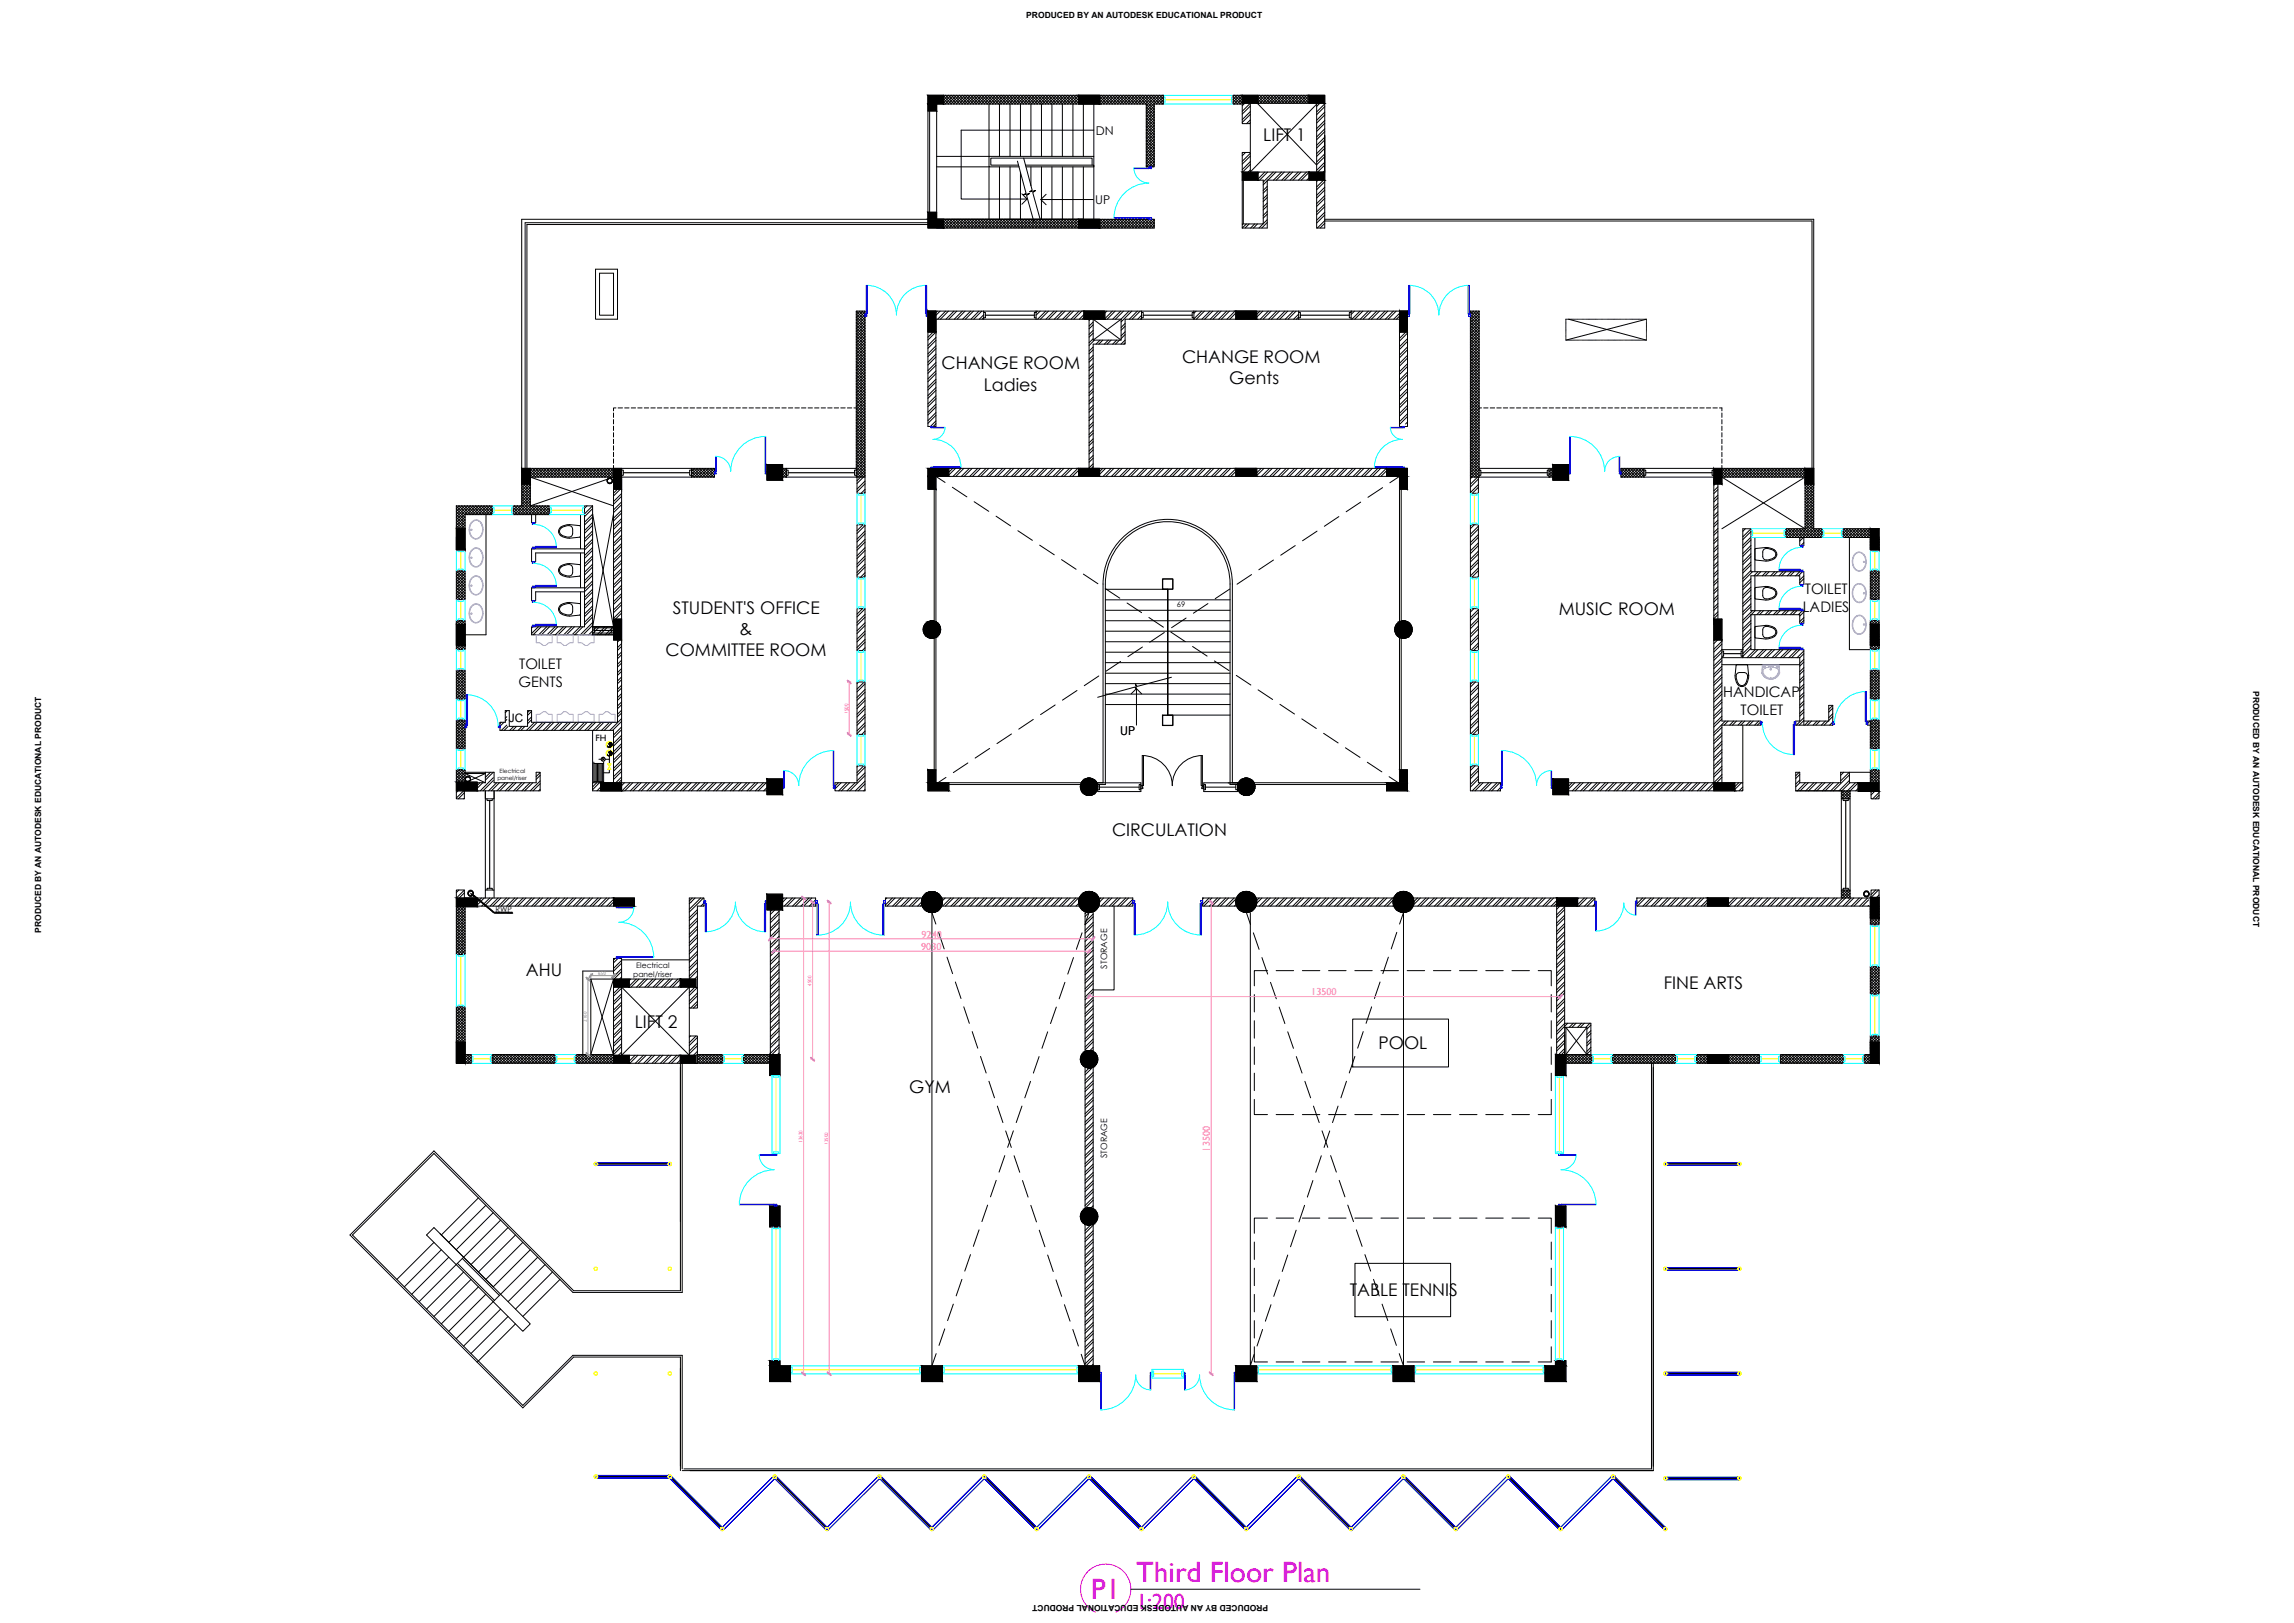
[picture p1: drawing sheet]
<svg xmlns="http://www.w3.org/2000/svg" width="1189mm" height="841mm" viewBox="0 0 1189 841" stroke-linecap="round" stroke-linejoin="round" font-family="sans-serif">
<defs><g id="words">
<g font-size="15.2" fill="#f0f">
<text x="589" y="820">Third Floor Plan</text>
<text x="565" y="829">P1</text>
</g>
<text font-size="11.4" fill="#f0f" x="589" y="834">1:200</text>
<g font-size="9.1">
<text x="655" y="73">LIFT 1</text>
<text x="488" y="191">CHANGE ROOM</text>
<text x="613" y="188">CHANGE ROOM</text>
<text x="510" y="203">Ladies</text>
<text x="637" y="199">Gents</text>
<text x="349" y="318">STUDENT'S OFFICE</text>
<text x="808" y="319">MUSIC ROOM</text>
<text x="383" y="329">&amp;</text>
<text x="345" y="340">COMMITTEE ROOM</text>
<text x="576" y="433">CIRCULATION</text>
<text x="273" y="506">AHU</text>
<text x="862" y="512">FINE ARTS</text>
<text x="329" y="533">LIFT 2</text>
<text x="714" y="543">POOL</text>
<text x="471" y="566">GYM</text>
<text x="700" y="672">TABLE TENNIS</text>
</g>
<g font-size="7.5">
<text x="935" y="308">TOILET</text>
<text x="934" y="317">LADIES</text>
<text x="269" y="347">TOILET</text>
<text x="269" y="356">GENTS</text>
<text x="893" y="361">HANDICAP</text>
<text x="902" y="371">TOILET</text>
</g>
<g font-size="6.3">
<text x="568" y="70">DN</text>
<text x="568" y="105">UP</text>
<text x="581" y="381">UP</text>
</g>
<text font-size="6.1" x="264" y="374">JC</text>
<g font-size="5.2" fill="#ff7f9f">
<text x="478" y="486">9240</text>
<text x="477" y="492">9030</text>
<text x="680" y="516">13500</text>
<text x="627" y="597" transform="rotate(-90 627 597)">13500</text>
</g>
<text font-size="4.7" x="309" y="384">FH</text>
<g font-size="4.5">
<text x="574" y="502" transform="rotate(-90 574 502)">STORAGE</text>
<text x="574" y="600" transform="rotate(-90 574 600)">STORAGE</text>
</g>
<g font-size="4.4">
<text x="532" y="9">PRODUCED BY AN AUTODESK EDUCATIONAL PRODUCT</text>
<text x="1168" y="358" transform="rotate(90 1168 358)">PRODUCED BY AN AUTODESK EDUCATIONAL PRODUCT</text>
<text x="21" y="483" transform="rotate(-90 21 483)">PRODUCED BY AN AUTODESK EDUCATIONAL PRODUCT</text>
<text x="657" y="832" transform="rotate(180 657 832)">PRODUCED BY AN AUTODESK EDUCATIONAL PRODUCT</text>
</g>
<g font-size="3.9">
<text x="610" y="315">69</text>
<text x="257" y="473">RWP</text>
<text x="330" y="501">Electrical</text>
<text x="328" y="506">panel/riser</text>
</g>
<g font-size="3">
<text x="259" y="400">Electrical</text>
<text x="258" y="404">panel/riser</text>
</g>
<g font-size="2.6" fill="#ff7f9f">
<text x="439" y="370" transform="rotate(-90 439 370)">1500</text>
<text x="421" y="511" transform="rotate(-90 421 511)">4500</text>
<text x="416" y="592" transform="rotate(-90 416 592)">13620</text>
<text x="429" y="593" transform="rotate(-90 429 593)">13500</text>
</g>
<g font-size="2.6" fill="#989898">
<text x="310" y="505">650</text>
<text x="304" y="530" transform="rotate(-90 304 530)">2160</text>
</g>
</g></defs>
<!-- layer: I-Furniture -->
<g fill="none" stroke="#000" stroke-width=".52">
<path d="M650 515v9M657 503h-7v8M661 503h9M675 503h9M689 503h9M702 503h9M716 503h9M729 503h9M743 503h9M756 503h9M770 503h9M784 503h9"/>
<path d="M797 503h7v8M804 515v9M650 529v9M701 528h50v25h-50zM804 529v9M650 543v9M650 556v9M804 543v9M804 556v9M650 570v8h7M661 578h9M675 578h9"/>
<path d="M689 578h9M702 578h9M716 578h9M729 578h9M743 578h9M756 578h9M770 578h9M784 578h9M804 570v8h-7M657 631h-7v8M661 631h9M675 631h9"/>
<path d="M689 631h9M702 631h9M716 631h9M729 631h9M743 631h9M756 631h9M770 631h9M784 631h9M797 631h7v8M650 644v9M650 657v9M702 655h50v27h-50z"/>
<path d="M804 644v9M804 657v9M650 671v9M804 671v9M650 698v8h7M650 684v9M804 684v9M804 698v8h-7M661 706h9M675 706h9M689 706h9M702 706h9"/>
<path d="M716 706h9M729 706h9M743 706h9M756 706h9M770 706h9M784 706h9"/>
</g>
<!-- layer: A-Wall Patt -->
<g fill="none" stroke="#000" stroke-width=".52">
<path d="M489 50l1-1 5 5M489 52l2-3 5 5M489 53l4-4 4 5M489 53l1 1M489 51l3 3M489 50l4 4M490 54l4-5 5 5M491 54l5-5 4 5M493 54l4-5 5 5M494 54l5-5 4 5M496 54l4-5 5 5M497 54l5-5 4 5"/>
<path d="M498 54l5-5 5 5M500 54l4-5 5 5M501 54l5-5 4 5M503 54l4-5 5 5M504 54l5-5 4 5M506 54l4-5 5 5M507 54l5-5 4 5M509 54l4-5 5 5M510 54l5-5 4 5M511 54l5-5 4 5M513 54l4-5 5 5M514 54l5-5 4 5"/>
<path d="M516 54l4-5 5 5M517 54l5-5 4 5M519 54l4-5 5 5M520 54l5-5 4 5M521 54l5-5 5 5M523 54l4-5 5 5M524 54l5-5 4 5M526 54l4-5 5 5M527 54l5-5 4 5M529 54l4-5 5 5M530 54l5-5 4 5M532 54l4-5 5 5"/>
<path d="M533 54l5-5 4 5M534 54l5-5 5 5M536 54l4-5 5 5M537 54l5-5 4 5M540 54l5-5 4 5M542 54l4-5 5 5M543 54l5-5 4 5M543 49l-4 5M543 49l5 5M545 54l4-5 5 5M547 54l5-5 4 5M549 54l4-5 5 5"/>
<path d="M550 49l-4 5M551 49l4 5M558 49l-5 5M558 49l1 2M559 54l-4-5-5 5M559 52l-3-3-4 5M559 50l-4 4M559 51l-3 3M559 52l-1 2M559 54h.1M570 50l1-1 4 5M570 52l2-3 5 5"/>
<path d="M570 53l4-4 4 5M570 53l1 1M570 51l2 3M570 50l4 4M570 54l5-5 5 5M572 54l4-5 5 5M573 54l5-5 4 5M575 54l4-5 5 5M576 54l5-5 4 5M578 54l4-5 5 5M579 54l5-5 4 5M581 54l4-5 5 5"/>
<path d="M582 54l5-5 4 5M583 54l5-5 4 5M585 54l4-5 9 9M586 54l5-5 7 8M588 54l4-5 6 6M589 54l5-5 4 5M591 54l4-5 5 5M592 54l5-5 4 5M593 54l5-5 5 5M594 60l4 4M594 58l4 4M594 57l4 4"/>
<path d="M594 55l4 5M598 55l-4 4M598 56l-4 5M598 58l-4 4M598 59l-4 4M603 53l-4-4-5 6M603 51l-2-2-7 7M603 50l-1-1-8 9M603 50l-4 4M603 52l-2 2M603 53l-1 1M639 51l2-2 3 3"/>
<path d="M639 52l2 2M644 50l-1-1-4 4 1 1M644 53l-4-4-1 1 4 4M644 50l-4 4M644 51l-3 3M644 53l-2 1M645 54l-1 1M648 54l-4 4M648 58l-4 4M648 55l-4 4M648 59l-4 4M652 50l1-1 4 5"/>
<path d="M652 52l2-3 4 5M652 53l4-4 4 5M652 53l1 1M652 51l2 3M652 50l3 4M653 54l4-5 4 5M654 54l5-5 4 5M656 54l4-5 4 5M657 54l4-5 5 5M659 54l4-5 4 5M660 54l4-5 4 5M662 54l4-5 4 5"/>
<path d="M663 54l4-5 4 5M664 54l5-5 4 5M666 54l4-5 4 5M667 54l4-5 5 5M669 54l4-5 4 5M678 53l-4-4-4 5M678 52l-2-3-4 5M678 51l-1-2-4 5M678 50l-4 4M678 51l-2 3M678 53l-1 1M683 54h-1"/>
<path d="M684 54l-2 1M687 54l-5 4M687 58l-5 4M687 55l-5 4M687 60l-5 4M594 80l4 4M594 78l4 5M594 77l4 4M594 76l4 4M594 74l4 4M594 73l4 4M594 71l4 4"/>
<path d="M594 70l4 4M594 68l4 5M594 67l4 4M594 66l4 4M594 64l4 4M594 63l4 4M594 61l4 4M598 62l-4 4M598 64l-4 4M598 65l-4 4M598 66l-4 5M598 68l-4 4"/>
<path d="M598 78l-4 4M598 79l-4 5M598 61l-4 4M598 69l-4 5M598 71l-4 4M598 72l-4 4M598 74l-4 4M598 75l-4 4M598 77l-4 4M644 79h.1M646 79l-2 2M648 62l-2 2"/>
<path d="M648 79l-4 5M648 64h-1M687 73l-5 4M687 64l-5 4M687 62l-5 5M687 67l-5 4M687 71l-5 4M687 75l-5 5M687 80l-5 4M687 68l-5 4M687 77l-5 4M594 86h1"/>
<path d="M594 84l2 2M594 83l4 3M594 81l4 5M598 81l-4 4M598 82l-4 4M598 84l-3 2M598 85l-1 1M648 84l-4 4M648 88l-1 1M648 81l-4 4M648 85l-4 4M653 89l-1 1"/>
<path d="M655 89l-3 4M657 94l-2 2M657 97l-2 2M657 98l-2 2M657 89l-4 4M660 89l-5 5M661 89l-4 4M664 89l-4 4M666 89l-5 4M668 89l-4 4M670 89l-4 4M673 89l-4 4"/>
<path d="M674 89l-4 4M677 89l-4 4M678 89l-4 4M678 92l-1 1M683 93l-1 1M686 93l-4 4M687 84l-5 4M687 88l-1 1M687 97l-5 4M687 81l-5 4M687 86l-4 3M687 94l-5 4"/>
<path d="M687 98l-5 5M489 117l1 1M489 116l2 2M489 115l4 3M489 114h.1M489 114l5 4M491 114l-2 1M491 114l4 4M492 114l-3 3M492 114l5 4M493 114l-4 4M494 114l4 4"/>
<path d="M495 114l-5 4M495 114l5 4M496 114l-4 4M497 114l4 4M498 114l-5 4M498 114l5 4M499 114l-4 4M500 114l4 4M501 114l-5 4M501 114l5 4M502 114l-4 4M502 114l5 4"/>
<path d="M503 114l-4 4M504 114l4 4M505 114l-5 4M505 114l5 4M506 114l-4 4M507 114l4 4M508 114l-5 4M508 114l5 4M509 114l-4 4M510 114l4 4M511 114l-5 4M511 114l5 4"/>
<path d="M512 114l-4 4M513 114l4 4M514 114l-5 4M514 114l4 4M515 114l-4 4M515 114l5 4M516 114l-4 4M517 114l4 4M518 114l-5 4M518 114l5 4M519 114l-4 4M520 114l4 4"/>
<path d="M521 114l-5 4M521 114l5 4M522 114l-4 4M523 114l4 4M524 114l-5 4M524 114l5 4M525 114l-4 4M526 114l4 4M527 114l-5 4M527 114l4 4M528 114l-5 4M528 114l5 4"/>
<path d="M529 114l-4 4M530 114l4 4M531 114l-5 4M531 114l5 4M532 114l-4 4M533 114l4 4M534 114l-5 4M534 114l5 4M535 114l-4 4M536 114l4 4M537 114l-5 4M537 114l5 4"/>
<path d="M538 114l-4 4M538 114l5 4M540 114l-5 4M540 114l4 4M541 114l-5 4M541 114l5 4M542 114l-4 4M543 114l4 4M544 114l-5 4M544 114l5 4M545 114l-4 4M546 114l4 4"/>
<path d="M547 114l-5 4M547 114l5 4M548 114l-4 4M549 114l4 4M550 114l-5 4M550 114l5 4M551 114l-4 4M551 114l5 4M552 114l-4 4M553 114l4 4M554 114l-5 4M554 114l5 4"/>
<path d="M555 114l-4 4M556 114l3 3M557 114l-5 4M557 114l2 1M558 114l-4 4M559 114h.1M559 117l-1 1M559 114l-4 4M559 116l-2 2M570 118h.1M570 116l2 2M570 115l3 3"/>
<path d="M570 114l5 4M571 114l-1 1M572 114l4 4M573 114l-3 2M573 114l5 4M574 114l-4 4M574 114l5 4M576 114l-5 4M576 114l4 4M577 114l-5 4M577 114l5 4M578 114l-4 4"/>
<path d="M579 114l4 4M580 114l-5 4M580 114l5 4M581 114l-4 4M582 114l4 4M583 114l-5 4M583 114l5 4M584 114l-4 4M585 114l4 4M586 114l-5 4M586 114l4 4M587 114l-4 4"/>
<path d="M587 114l5 4M588 114l-4 4M589 114l4 4M590 114l-5 4M590 114l5 4M591 114l-4 4M592 114l4 4M593 114l-5 4M593 114l5 4M594 114l-4 4M595 114l3 3M596 114l-5 4"/>
<path d="M596 114l2 2M597 114l-4 4M598 114h.1M598 114l-4 4M598 115l-3 3M598 117l-1 1M646 116l-2 2M647 116l-2 2M650 116l-2 2M652 116l-2 2M657 102l-2 2M657 110l-2 2"/>
<path d="M657 111l-2 2M657 114l-5 4M657 101l-2 2M657 105l-2 2M657 107l-2 2M657 115l-3 3M687 101l-5 5M687 106l-5 4M687 110l-5 4M687 114l-4 4M687 103l-5 4M687 107l-5 4"/>
<path d="M687 111l-5 5M687 116l-3 2M444 161l4 5-4 4M444 164l4 5-4 4M444 166l4 4-4 5M444 167l4 5-4 4M444 169l4 4-4 5M444 171l4 5-4 4M444 173l4 4-4 5M444 174l4 5-4 4M444 179l4 4-4 5M444 177l4 5"/>
<path d="M444 176l4 4M444 170l4 4M444 163l4 4M444 161v1M445 161l3 3-4 5M446 161l-2 2M447 161l1 2-4 5M447 161l-3 4M448 161v1l-4 4M448 167l-4 5M448 175l-4 4M484 172l-3 3"/>
<path d="M485 172l-4 4M485 175l-4 4M485 179l-4 4M485 176l-4 5M486 161l-1 1M487 161l-2 2M490 161l-4 4M492 161l-5 4M494 161l-4 4M496 161l-4 4M499 161l-4 4M500 161l-4 4"/>
<path d="M503 161l-4 4M504 161l-4 4M507 161l-4 4M509 161l-4 4M510 163l-2 2M510 165h-1M538 161l-1 1M539 161l-2 2M542 161l-4 4M543 161l-4 4M546 161l-4 4M548 161l-4 4"/>
<path d="M551 161l-5 4M552 161l-4 4M555 161l-4 4M556 161l-4 4M559 161l-4 4M561 161l-5 4M562 163l-3 2M562 164l-1 1M565 165l-1 1M567 167l-3 2M567 171l-3 2M567 176l-3 2"/>
<path d="M567 180l-3 2M567 168l-3 2M567 173l-3 2M567 176l-3 3M570 176l-2 2M572 176l-3 2M574 161l-1 1M574 176l-2 2M576 176l-2 2M576 161l-3 4M578 161l-4 4M579 176l-2 2"/>
<path d="M580 176l-2 2M581 161l-4 4M582 161l-4 4M583 168l-2 2M583 172l-2 2M583 176l-2 2M583 169l-2 2M583 173l-2 2M583 178h-1M585 161l-4 4M587 161l-6 6M589 161l-4 4"/>
<path d="M591 161l-4 4M592 163l-2 2M592 165h-1M620 161l-1 1M623 161l-4 4M624 161l-4 4M627 161l-4 4M629 161l-5 4M631 161l-4 4M633 161l-4 4M636 161l-4 4M637 161l-4 4"/>
<path d="M640 161l-4 4M640 165h.1M640 162l-3 3M653 161l-2 2M654 161l-3 3M657 161l-4 4M659 161l-4 4M662 161l-5 4M663 161l-4 4M666 161l-4 4M667 161l-4 4M670 161l-4 4"/>
<path d="M672 161l-4 4M673 163l-3 2M673 164l-1 1M701 161l-1 1M702 161l-2 2M705 161l-4 4M706 161l-4 4M709 161l-4 4M711 161l-5 4M713 161l-4 4M715 161l-4 4M718 161l-4 4"/>
<path d="M719 161l-4 4M722 161l-4 4M724 161l-5 4M725 162l-3 3M725 164l-1 1M726 172h-1M729 172l-4 3M729 180l-4 4M729 175l-4 5M729 173l-4 4M729 177l-4 4M762 179l5 4"/>
<path d="M762 177l5 5M762 173l5 4M762 171l5 5M762 170l5 5M762 166l5 4M762 164l5 5M762 163l5 4M762 161l5 5M763 161l4 3M764 161l-2 2M765 161l2 2M765 161l-3 3"/>
<path d="M766 161l1 1M767 164l-5 5 5 4M767 177l-5 5M767 161l-5 5M767 174l-5 5M767 179l-5 4 5 4M767 166l-5 4M767 170l-5 4 5 5M767 171l-5 5 5 4M767 163l-5 4 5 5M767 167l-5 5M767 168l-5 5"/>
<path d="M767 173l-5 4M767 176l-5 4M767 180l-5 5M444 180l4 5-4 4M444 181l4 5-4 5M444 186l4 4-4 5M444 187l4 5-4 4M444 189l4 4-4 5M444 194l4 5-4 5M444 196l4 4-4 5M444 199l4 4M444 197l4 5"/>
<path d="M444 193l4 4M444 192l4 4M444 190l4 5M444 184l4 5M444 183l4 4M448 180l-4 5M448 182l-4 4M448 188l-4 4M448 189l-4 4M448 195l-4 4M448 196l-4 5M448 198l-4 4"/>
<path d="M485 184l-4 4M485 197l-4 4M485 188l-4 4M485 192l-4 4M485 181l-4 4M485 185l-4 4M485 189l-4 4M485 194l-4 4M485 198l-4 4M567 184l-3 2M567 188l-3 3M567 193l-3 2"/>
<path d="M567 197l-3 2M567 181l-3 2M567 186l-3 2M567 190l-3 2M567 194l-3 2M567 199l-3 2M729 181l-4 4M729 184l-4 4M729 188l-4 5M729 190l-4 4M729 193l-4 4M729 194l-4 4"/>
<path d="M729 197l-4 4M729 186l-4 4M729 199l-4 4M762 194l5 5M762 193l5 5M762 189l5 4M762 187l5 5M762 186l5 4M762 184l5 5M762 181l5 5M762 180l5 5M767 181l-5 5"/>
<path d="M767 190l-5 5M767 191l-5 5 5 4M767 183l-5 4M767 187l-5 5 5 4M767 189l-5 4M767 197l-5 5M767 184l-5 5M767 186l-5 4 5 5M767 193l-5 4 5 5M767 194l-5 5 5 4M767 196l-5 4M767 199l-5 4 5 5"/>
<path d="M444 202l4 4-4 5M444 203l4 5-4 4M444 204l4 5-4 5M444 209l4 4-4 5M444 210l4 5-4 4M444 212l4 4-4 5M444 216l4 5-4 4M444 217l4 5-4 5M444 219l4 4-4 5M444 215l4 4M444 213l4 5M444 207l4 5"/>
<path d="M444 206l4 4M444 200l4 5M448 202l-4 4M448 203l-4 5M448 205l-4 4M448 211l-4 4M448 212l-4 5M448 218l-4 4M448 219l-4 5M485 214l-4 4M485 211l-4 4M485 215l-4 4"/>
<path d="M485 209l-4 5M485 201l-4 4M485 205l-4 4M485 218l-3 3M485 202l-4 4M485 207l-4 4M485 220l-1 1M567 201l-3 3M567 210l-3 2M567 214l-3 3M567 206l-3 2M567 219l-3 2"/>
<path d="M567 203l-3 2M567 207l-3 2M567 212l-3 2M567 216l-3 2M729 207l-4 4M729 210l-4 4M729 219l-1 1M729 201l-4 5M729 206l-4 4M729 214l-4 5M729 203l-4 4M729 212l-4 4"/>
<path d="M729 216l-3 4M762 216l5 5M762 215l5 4M762 209l5 4M762 207l5 5M762 202l5 4M762 200l5 5M767 200l-5 5 5 4M767 202l-5 4 5 5M767 203l-5 5M767 204l-5 5M767 206l-5 4 5 5"/>
<path d="M767 207l-5 5 5 4M767 209l-5 4 5 5M767 210l-5 5M767 212l-5 4M767 213l-5 5 5 4M767 215l-5 4 5 4M767 216l-5 5M767 217l-5 5M767 219l-5 4M444 222l4 4-4 5M444 223l4 5-4 4M444 225l4 4-4 5"/>
<path d="M444 226l4 5-4 4M444 229l4 5-4 4M444 230l4 5-4 5M444 232l4 4-4 5M444 233l4 5-4 4M444 236l4 5-4 4M444 238l4 4-4 5M444 239l4 5-3 3-1-1M444 235l4 4M444 228l4 4M444 220l4 5M448 225l-4 4"/>
<path d="M448 232l-4 5M448 239l-4 5M567 223l-3 2M567 227l-3 2M567 232l-3 2M567 236l-3 2M567 220l-3 2M567 225l-3 2M567 229l-3 2M567 233l-3 2M567 237l-3 3M762 238l5 4"/>
<path d="M762 236l5 5M762 235l5 4M762 230l5 5M762 229l5 5M762 228l5 4M762 223l5 5M762 222l5 4M762 220l5 5M767 220l-5 5 5 4M767 222l-5 4 5 5M767 223l-5 5M767 225l-5 4"/>
<path d="M767 226l-5 5M767 228l-5 4 5 4M767 229l-5 4 5 5M767 230l-5 5M767 232l-5 4M767 233l-5 5M767 235l-5 4 5 5M767 236l-5 5 5 4M767 238l-5 4M767 239l-5 5M270 256l5 4M270 254l5 5"/>
<path d="M270 253l5 4M271 251h-1l5 5M271 251l4 4M272 251l-2 2M273 251l2 2M274 251l-4 3M274 251l1 1M275 251l-5 5M275 253l-5 4 5 5M275 254l-5 5 8 8M275 255l-5 5M275 257l-5 4"/>
<path d="M275 258l-8 9M275 260l-7 7M275 246l1 1M275 244l3 3M275 243l4 4M276 247l4-4 5 4M276 243l5 4M276 243l-1 1M277 247l5-4 4 4M277 243l5 4M278 243l-3 2M279 243l4 4"/>
<path d="M279 243l-4 4M283 247l5-4 4 4M283 243l5 4M283 243l-4 4M285 247l4-4 4 4M285 243l4 4M285 243l-5 4M286 243l5 4M286 243l-4 4M290 247l5-4 4 4M290 243l5 4M291 243l-5 4"/>
<path d="M292 247l4-4 5 4M292 243l4 4M292 243l-5 4M293 243l5 4M293 243l-4 4M298 247l4-4 4 4M298 243l4 4M298 243l-5 4M299 243l5 4M299 243l-4 4M300 243l5 4M301 243l-5 4"/>
<path d="M303 243l5 4M304 243l-5 4M305 247l4-4 5 4M305 243l4 4M305 243l-5 4M306 243l5 4M306 243l-4 4M308 243l4 4M308 243l-5 4M311 243l4 4M311 243l-5 4M312 243l5 4"/>
<path d="M312 243l-4 4M313 243l5 4M314 243l-5 4M315 243l3 3M315 243l-4 4M318 243h.1M318 243l-5 4M318 244l-2-1-4 4M318 244l-3 3M318 246l-2 1M318 247h.1M320 254l-2 2"/>
<path d="M321 254l-3 3M322 256l-4 4M322 257l-4 4M359 243l4 4 4-4M360 243l4 4 5-4M360 243l-2 1 3 3 5-4M361 243l5 4 4-4M361 243l-3 3 2 1 4-4M362 243l5 4 3-3M363 243l-5 4M364 243l4 4 2-2M365 243l5 4"/>
<path d="M367 243l3 3M368 243l2 2M370 243h.1M406 246l1 1h1M406 244l2 2M406 243l2 2M406 243h.1M407 243h1M407 243l-1 2M408 244l-2 2M408 246l-2 1M444 241l4 4-2 2-2-2"/>
<path d="M444 243l4 4M444 242l4 4M446 247l-2 2M447 247l-3 4M448 251l-4 4M448 249l-4 4M448 254l-2 2M448 255v1M494 243l-2 2M495 243l-3 3M498 243l-4 4M500 243l-5 4"/>
<path d="M502 243l-4 4M504 243l-4 4M507 243l-4 4M508 243l-4 4M511 243l-4 4M512 243l-4 4M515 243l-4 4M517 243l-4 4M520 243l-4 4M521 243l-4 4M524 243l-4 4M525 243l-4 4"/>
<path d="M528 243l-4 4M530 243l-4 4M533 243l-5 4M534 243l-4 4M537 243l-4 4M538 243l-4 4M541 243l-4 4M543 243l-4 4M546 243l-5 4M547 243l-4 4M550 243l-4 4M551 243l-4 4"/>
<path d="M554 243l-4 4M556 243l-4 4M559 243l-5 4M560 243l-4 4M560 245l-1 2M560 247h.1M567 240l-3 2M567 242l-1 1M567 247h.1M569 243h.1M572 243l-3 3M573 243l-4 4"/>
<path d="M576 243l-4 4M577 243l-4 4M580 243l-4 4M582 243l-5 4M584 243l-4 4M586 243l-4 4M589 243l-4 4M590 243l-4 4M593 243l-4 4M595 243l-5 4M597 243l-4 4M599 243l-4 4"/>
<path d="M602 243l-4 4M603 243l-4 4M606 243l-4 4M608 243l-5 4M610 243l-4 4M612 243l-4 4M615 243l-4 4M616 243l-4 4M619 243l-4 4M620 243l-4 4M623 243l-4 4M625 243l-4 4"/>
<path d="M628 243l-4 4M629 243l-4 4M632 243l-4 4M633 243l-4 4M636 243l-4 4M638 243l-4 4M641 243l-5 4M642 246l-1 1M642 243l-4 4M642 247h.1M649 247h.1M651 243h-1"/>
<path d="M654 243l-4 3M655 243l-4 4M658 243l-4 4M659 243l-4 4M662 243l-4 4M664 243l-4 4M667 243l-5 4M668 243l-4 4M671 243l-4 4M672 243l-4 4M675 243l-4 4M677 243l-5 4"/>
<path d="M680 243l-5 4M681 243l-4 4M684 243l-4 4M685 243l-4 4M688 243l-4 4M690 243l-5 4M692 243l-4 4M694 243l-4 4M697 243l-4 4M698 243l-4 4M701 243l-4 4M703 243l-5 4"/>
<path d="M705 243l-4 4M707 243l-4 4M710 243l-4 4M711 243l-4 4M714 243l-4 4M716 243l-5 4M718 243l-4 4M720 243l-4 4M722 244l-3 3M722 245l-2 2M762 243l4 4-4 4M762 245l2 2"/>
<path d="M762 242l5 5M763 247l-1 1M766 251l-4 4M766 255v1M766 248l-4 4M766 253l-3 3M767 240l-5 5M767 242l-5 4 1 1M767 243l-4 4M767 245l-3 2M767 246l-1 1M803 247h.1"/>
<path d="M803 245l2 2M803 244l2 2M803 243l2 1M803 243h.1M804 243h1M805 243l-2 2M805 244l-2 2M805 245l-2 2M805 247h-1M840 245l2-2 4 4M840 247h1M840 245l2 2"/>
<path d="M840 244l4 3M840 243l5 4M841 243h-1M843 243l5 4M844 243l-4 3M845 243l4 4M845 243l-5 4M846 243l5 4M846 243l-4 4M851 243l1 1M851 243l-5 4M852 247h.1"/>
<path d="M852 246l-3-3-4 4M852 244l-3 3M852 247l-4-4-5 4M852 243l-4 4M852 246l-1 1M890 248l-2 2M890 252l-2 2M890 257l-2 2M890 249l-2 2M890 254l-2 2M890 258l-2 2M892 247h1"/>
<path d="M892 246l2 1M892 243l5 4M892 243h.1M894 243l4 4M894 243l-2 1 3 3M895 247l5-4 4 4M895 243l5 4M895 243l-3 3M897 243l4 4M897 243l-5 4M898 243l5 4M898 243l-4 4"/>
<path d="M901 243l4 4M901 243l-4 4M902 247l5-4 4 4M902 243l5 4M903 243l-5 4M904 243l4 4M904 243l-5 4M905 243l5 4M905 243l-4 4M908 243l5 4M908 243l-4 4M910 247l4-4 4 4"/>
<path d="M910 243l4 4M910 243l-5 4M911 243l5 4M911 243l-4 4M912 243l5 4M913 243l-5 4M915 243l5 4M916 243l-5 4M917 247l4-4 5 4M917 243l4 4M917 243l-5 4M918 243l5 4"/>
<path d="M918 243l-4 4M920 243l4 4M920 243l-5 4M923 243l4 4M923 243l-5 4M924 247l4-4 5 4M924 243l5 4M924 243l-4 4M925 243l5 4M926 243l-5 4M927 243l4 4M927 243l-4 4"/>
<path d="M930 243l4 4M930 243l-5 4M931 243l4 4M931 243l-4 4M933 243l2 3M933 243l-5 4M935 251l5 5-5 4M935 244l-1-1-4 4M935 246l-1 1M935 243l-4 4M935 244l-2 3M935 253l5 4-5 5"/>
<path d="M935 254l5 5-5 4M935 258l5 5-5 4M935 260l5 4-5 5M935 257l5 5M935 256l5 4M935 250h1M935 248l1 1M936 248l-1 1M936 250h-1M936 251l-1 1M936 251l4 3M938 251l-3 2"/>
<path d="M938 251l2 2M939 251l-4 3M939 251h1l-5 5M940 254l-5 5M940 253l-5 4M237 262h.1M237 274h.1M237 272l1 2M237 271l3 3M237 265l4 5M237 264l4 4M237 262l4 5"/>
<path d="M238 262l4 5M238 262l-1 2M239 262l5 5M239 262l-2 3M241 268l-4 4M241 269l-4 5M241 271l-3 3M241 272l-2 2M241 273l-1 1M243 267l5-5 4 5M245 267l4-5 5 5M245 262l5 5"/>
<path d="M245 262l-8 9M245 267l-4-5-4 5 4 4M246 267l5-5 4 5M246 262l5 5M247 262l-5 5M247 267l-5-5-5 6 4 5M248 267l-4-5-7 7 4 5M252 262l3 3M252 262l-4 5M254 262l1 2-3 3M254 262l-5 5M255 262l-4 5"/>
<path d="M255 265l-1 2M255 262h.1M267 262l4 5M267 262l-1 1 4 4M267 267l-1-1 4-4 4 5M268 262l5 5M268 262l-2 2 2 3M270 262l5 5M270 260l7 7M272 267l5-5 4 5M274 267l4-5 5 5M275 261l-6 6"/>
<path d="M275 262l5 5M275 262l-4 5M280 262l4 5M280 262l-5 5M281 262l4 4M281 262l-4 5M282 262l3 3M283 262l-5 5M285 263l-1-1-4 5M285 263l-4 4M285 264l-3 3M285 266l-1 1"/>
<path d="M303 271l4-5 11 59M304 262l-1 1M307 262l-4 4M307 271l-4 4M307 275l-4 4M307 279l-4 5M307 264l-4 4M307 268l-4 4M307 272l-4 4M307 277l-4 4M318 266l-11 59M322 260l-4 4"/>
<path d="M322 264l-4 5M322 269l-4 4M322 273l-4 4M322 277l-4 5M322 262l-4 4M322 266l-4 4M322 270l-4 4M322 274l-4 5M322 279l-4 4M444 272h.1M447 272l-3 3M448 272l-4 4"/>
<path d="M448 275l-4 4M448 279l-4 5M448 277l-4 4M763 272l-1 1M764 272l-2 2M766 273l-4 4M766 277l-4 4M766 274l-4 4M766 278l-4 5M890 261l-2 2M890 265l-2 2M890 270l-2 2"/>
<path d="M890 274l-2 2M890 278l-2 2M890 262l-2 2M890 267l-2 2M890 271l-2 2M890 275l-2 2M890 280l-2 2M905 274l-2 1M907 274l-4 4M907 275l-4 5M907 278l-4 5M907 280l-4 4"/>
<path d="M925 277l2 2M925 276l3 3M925 274l5 5M926 274l-1 1M927 274l4 5M927 274l-2 2M928 274l5 5M929 274l-4 3M929 274l5 5M930 274l-4 5M931 274l4 5M932 274l-5 5"/>
<path d="M932 274l5 5M933 274l-4 5M934 274l4 5M935 274l-5 5M935 274l5 5M935 269l5 4-7 7M935 267l5 5-7 7M935 261l5 5-5 4M935 266l5 4-8 9M935 273l6 6M935 271l8 8M935 270l9 9"/>
<path d="M935 264l5 5M935 263l5 4M940 260l-5 5M940 261l-5 5M940 267l-5 5M940 269l-5 4M940 274l-4 5M941 274l3 3M942 274l-5 5M942 274l2 2M943 274l-4 5M944 274v1"/>
<path d="M944 274l-4 5M944 276l-2 3M944 277l-1 2M955 278l1 1M955 277l2 2M955 275l3 4M955 274l5 5M956 274l-1 1M957 274l4 5M958 274l-3 2M958 274l5 5M959 274l-4 4"/>
<path d="M960 274l4 5M961 274l-5 5M961 274l5 5M962 274l-5 5M963 274l4 5M963 274l-4 5M964 274l4 5M965 274l-5 5M965 274l4 4M966 274l-4 5M967 274l2 2M968 274l-5 5"/>
<path d="M968 274l1 1M969 274l-4 5M969 277l-1 2M969 275l-3 4M969 278v1M969 279l5 5-1 1M970 279l-1 1M971 279l3 3-3 3M971 279l-2 2M972 279l2 2M972 279l-3 4M974 280l-5 4"/>
<path d="M237 296l4 4M241 299l-3-3-1 1 4 5M241 297l-2-1-2 3 4 4M241 296l-4 4 4 5M241 297l-4 5 4 4M241 299l-4 4 4 5M241 300l-4 4 4 5M307 284l-4 4M307 288l-4 4M307 292l-4 5M307 297l-4 4M307 281l-4 4"/>
<path d="M307 285l-4 4M307 289l-4 5M307 294l-4 4M307 298l-4 4M322 282l-4 4M322 286l-4 4M322 290l-4 4M322 295l-4 4M322 299l-4 4M322 283l-4 4M322 287l-4 5M322 292l-4 4"/>
<path d="M322 296l-4 4M448 284l-4 4M448 288l-4 4M448 292l-4 5M448 297l-2 2M448 281l-4 4M448 285l-4 4M448 290l-4 4M448 294l-4 4M448 298l-1 1M766 281l-4 4M766 286l-4 4"/>
<path d="M766 290l-4 4M766 294l-4 4M766 299h.1M766 283l-4 4M766 287l-4 4M766 291l-4 5M766 296l-3 3M890 283l-2 2M890 287l-2 2M890 291l-2 2M890 295l-2 3M890 300l-2 2"/>
<path d="M890 284l-2 2M890 288l-2 2M890 293l-2 2M890 297l-2 2M907 283l-4 4M907 287l-4 4M907 296l-4 4M907 284l-4 4M907 288l-4 5M907 293l-4 4M907 291l-4 5M907 300l-4 4"/>
<path d="M908 296l-5 5M911 296l-2 2M913 296l-3 2M915 296l-2 2M917 296l-2 2M920 296l-2 2M921 296l-2 2M924 296l-2 2M925 296l-2 2M928 296l-2 2M930 296l-2 2M933 296l-2 2"/>
<path d="M934 296l-2 2M935 281l-2 2M935 298l-2 3M935 283h.1M935 300l-2 2M969 300l5 4-5 4M969 298l5 5M969 297l5 4M969 284l2 1M969 282l3 3M969 281l4 4M970 296l4 4-5 4"/>
<path d="M970 296l-1 1M971 296l3 2-5 5M972 296l-3 2M973 296l1 1-5 4M973 296l-4 4M974 281l-4 4M241 301l-4 5 4 4M241 303l-4 4 3 4M241 304l-4 5 1 2M241 306l-4 4v1M241 307l-4 4M241 309l-2 2"/>
<path d="M241 310l-1 1M307 314l-4 4M307 311l-4 4M307 301l-4 4M307 305l-4 5M307 310l-4 4M307 318l-4 4M307 302l-4 5M307 307l-4 4M307 315l-4 5M307 320l-4 4M322 312l-4 4"/>
<path d="M322 313l-4 5M322 303l-4 4M322 308l-4 4M322 316l-4 4M322 300l-4 5M322 305l-4 4M322 309l-4 4M322 318l-3 3M447 315l-3 3M448 318l-4 5M448 320l-4 4M448 316l-4 4"/>
<path d="M762 315v1M764 315l-2 2M766 316l-4 4M766 317l-4 4M890 304l-2 2M890 308l-2 3M890 313l-2 2M890 317l-2 2M890 301l-2 2M890 306l-2 2M890 310l-2 2M890 314l-2 2"/>
<path d="M890 319l-2 2M907 306l-4 4M907 304l-4 4M907 309l-4 4M907 313l-4 4M907 301l-4 5M907 310l-4 4M907 314l-4 5M907 319l-4 4M908 316l-5 5M910 316l-2 3M912 316l-2 3"/>
<path d="M914 316l-2 3M917 316l-2 3M918 316l-2 3M921 316l-2 3M923 316l-3 3M925 316l-2 3M927 316l-2 3M930 316l-2 3M931 316l-2 3M934 316l-2 3M935 303h.1M935 317l-2 2"/>
<path d="M969 301l5 4-5 5M969 302l5 5-4 4M969 310l1 1M969 308l3 3M969 307l4 4M969 305l5 5M969 304l5 4M974 302l-5 5M974 301l-5 5M974 310l-1 1M974 308l-3 3M237 322l1 2"/>
<path d="M237 334v1l1 1M238 334l2 2M238 322l2 2M238 322l-1 1v1M238 334l-1 2M239 334l2 2M239 322l2 1M240 322l-2 2M240 334l-2 2M241 334v1M241 322h.1M241 322l-2 2"/>
<path d="M241 323l-1 1M241 334l-2 2M241 336h-1M276 325h-1M279 325l-4 3M280 325l-4 4M283 325l-4 4M285 325l-4 4M288 325l-5 4M289 325l-4 4M292 325l-4 4M293 325l-4 4"/>
<path d="M296 325l-4 4M298 325l-4 4M301 325l-5 4M302 325l-4 4M307 323l-6 6M307 324l-5 5M309 325l-4 4M311 325l-4 4M314 325l-5 4M315 325l-4 4M318 325l-4 4M318 326l-3 3"/>
<path d="M321 332l-1 1M322 321h.1M322 334l-2 2M322 338l-2 2M322 335l-2 2M322 339l-2 2M448 336l-1 1M448 328l-4 5M448 323l-4 4M448 327l-4 4M448 324l-4 4M448 333l-4 4"/>
<path d="M448 331l-4 5M766 320l-4 4M766 324l-4 5M766 329l-4 4M766 333l-4 4M766 322l-4 4M766 326l-4 4M766 330l-4 4M766 335l-2 2M889 332h-1M890 332l-2 2M890 321l-2 2"/>
<path d="M890 323v1M892 332l-4 4M892 337l-4 4M892 334l-4 4M892 338l-4 4M903 339h.1M907 322l-4 4M907 326l-4 4M907 330l-4 4M907 335l-4 4M907 323l-4 4M907 327l-4 4"/>
<path d="M907 332l-4 4M907 336l-4 4M910 337l-5 4M911 337l-4 4M914 337l-4 4M915 337l-4 4M918 337l-4 4M920 337l-5 4M923 337l-5 4M924 337l-4 4M927 337l-4 4M928 337l-4 4"/>
<path d="M931 337l-4 4M933 337l-5 4M935 337l-4 4M935 339l-2 2M935 320l-2 2M935 321l-2 2M969 330l5 4-2 2M969 336h1M969 334l3 2M969 333l4 3M969 331l5 5M969 323l1 1"/>
<path d="M970 322l2 2M970 329l4 4-4 3M970 329l-1 1M971 322l-2 1M971 322l2 2M971 329l3 2M972 329l-3 2M972 322l-2 2M973 322l1 1M973 329l1 1M973 329l-4 4M973 322l-2 2"/>
<path d="M974 330l-5 4M974 323l-1 1M974 331l-5 5M974 336h-1M237 347v1l4 4M238 347l3 4M238 347l-1 2 4 5M239 347l2 2M240 347l-3 4 4 4M240 347l1 1M241 347l-4 5 4 5M241 349l-4 4 4 5"/>
<path d="M241 350l-4 5 4 4M241 352l-4 4 4 5M241 353l-4 5 4 4M241 355l-4 4 3 3M241 356l-4 5 1 1M241 358l-4 4M241 359l-3 3M322 342l-2 2M322 346l-2 3M322 351l-2 2M322 355l-2 2M322 359l-2 2"/>
<path d="M322 344l-2 2M322 348l-2 2M322 352l-2 2M322 357l-2 2M445 353l-1 1M448 353l-4 4M448 357l-4 4M448 354l-4 5M448 359l-4 4M763 353l-1 2M765 353l-3 3M766 355l-4 4"/>
<path d="M766 359l-4 4M766 356l-4 4M892 341l-4 4M892 345l-4 4M892 350l-4 4M892 354l-4 4M892 358l-4 4M892 342l-4 5M892 347l-4 4M892 351l-4 4M892 355l-4 4M892 360l-4 4"/>
<path d="M903 340h.1M935 346l-2 2M935 342l-2 2M935 347l-2 3M935 350l-2 2M935 355l-2 2M935 359l-2 2M935 343l-2 2M935 352l-2 2M935 356l-2 2M969 350l5 4-5 5M969 356l5 4-2 2"/>
<path d="M969 351l5 5-5 4M969 357l5 5h-1M969 360l3 2M969 359l4 3M969 354l5 5M969 353l5 4M969 348l5 5M970 347l4 5M971 347l-2 2M971 347l3 3M972 347l-3 3M972 347l2 2-5 4"/>
<path d="M974 347l-5 5M974 350l-5 5M974 351l-5 5M974 353l-5 4M974 357l-5 5M974 359l-4 3M237 373v1l4 4M237 373l4 4M238 373l-1 2 4 5M239 373l2 2M240 373l-3 3 4 5M240 373l1 1"/>
<path d="M241 360l-2 2M241 362h.1M241 373l-4 5 4 4M241 375l-4 4 4 5M241 376l-4 5 4 4M241 378l-4 4 4 5M241 379l-4 5 4 4M260 374l-1 1M261 374l-2 2M263 371l-1 1M263 373l-1 1M263 376l-3 2"/>
<path d="M263 368l-1 1M263 376l-2 2M266 376l-2 2M268 376l-2 2M271 376l-2 2M272 376l-2 2M274 368l-1 1M275 369l-2 2M275 371l-2 3M275 373l-2 2M277 374l-4 4M278 374l-4 4"/>
<path d="M281 374l-4 4M283 374l-4 4M286 374l-4 4M287 374l-4 4M290 374l-4 4M291 374l-4 4M294 374l-4 4M296 374l-4 4M299 374l-5 4M300 374l-4 4M303 374l-4 4M304 374l-4 4"/>
<path d="M307 374l-4 4M309 374l-4 4M312 374l-5 4M313 374l-4 4M316 374l-4 4M317 374l-4 4M322 364l-2 2M322 368l-2 2M322 372l-6 6M322 377l-4 4M322 361l-2 2M322 365l-2 2"/>
<path d="M322 369l-2 3M322 374l-5 4M322 378l-4 4M448 362l-4 4M448 366l-4 4M448 370l-4 4M448 375l-4 4M448 379l-1 2M448 363l-4 4M448 367l-4 5M448 372l-4 4M448 376l-4 4"/>
<path d="M766 363l-4 5M766 368l-4 4M766 372l-4 4M766 376l-4 5M766 361l-4 4M766 365l-4 4M766 369l-4 4M766 373l-4 5M766 378l-3 3M892 363l-4 4M892 367l-4 4M892 371l-4 4"/>
<path d="M892 364l-4 4M892 368l-4 4M892 373l-4 4M892 380l-4 4M892 377l-4 4M894 374l-6 6M896 374l-2 2M898 374l-2 2M900 374l-2 2M903 374l-2 2M904 374l-2 2M907 374l-2 2"/>
<path d="M909 374l-3 2M911 374l-2 2M913 374l-2 2M935 372l-4 4M935 363l-2 2M935 368l-2 2M935 360l-2 2M935 365l-2 2M935 369l-2 2M935 373l-3 3M937 374l-2 2M939 374l-2 2"/>
<path d="M942 374l-2 2M943 374l-2 2M946 374l-2 2M947 374l-2 2M950 366l-2 2M950 370l-2 2M950 367l-2 2M950 371l-2 2M950 374l-2 2M950 376h.1M969 374l-1 1M969 373l5 4-5 5"/>
<path d="M969 374l5 5-5 4M969 379l5 4-5 5M969 377l5 5M969 376l5 4M969 361l1 1M971 373l3 3-5 4M971 373l-2 2M972 373l2 2M972 373l-3 3M974 373l-5 5M974 374l-5 5M237 399l4 5"/>
<path d="M238 399l3 3M238 399l-1 1 4 5M239 399l2 2M240 399l-3 3M241 399h.1M241 399l-4 4M241 381l-4 4 2 3 2-2M241 382l-4 5 1 1 3-3M241 383l-4 5M322 385l-4 5M322 390l-4 4M322 382l-4 5"/>
<path d="M322 387l-4 4M322 391l-4 4M322 381l-4 4M322 394l-4 4M322 398l-4 4M322 395l-4 5M322 400l-4 4M445 397h-1M448 397l-4 3M448 380v1M448 398l-4 4M763 397l-1 1"/>
<path d="M764 397l-2 2M766 398l-4 4M766 399l-4 5M892 388l-4 5M892 397l-4 4M892 386l-4 4M892 390l-4 4M892 398l-4 5M892 384l-4 4M892 393l-4 4M892 394l-4 4M892 381l-4 4"/>
<path d="M969 380l5 5-4 3M969 382l5 4-2 2M969 399l5 4M969 387l1 1M969 386l2 2M969 384l4 4M969 383l5 5M970 399h-1M971 399l3 3M971 399l-2 2M972 399l2 2M973 399l-4 3"/>
<path d="M974 399l-5 4M974 382l-5 4M974 380l-5 5M974 387l-1 1M237 403l1 2M237 402l3 3M237 410v1M240 410l-3 4M241 414h-1M241 411l-3 3M241 400l-4 5M241 402l-4 3"/>
<path d="M241 403l-2 2M241 405h-1M249 406l-2 1M250 406l-3 2M254 400l-2 3M256 400l-4 4M256 403l-7 7M256 404l-6 6M257 406l-4 4M259 406l-4 4M262 406l-4 4M263 406l-4 4"/>
<path d="M266 406l-4 4M267 406l-4 4M270 406l-4 4M272 406l-4 4M275 406l-5 4M276 406l-4 4M280 405l-5 5M280 406l-4 4M280 409l-1 1M280 400l-2 2M280 402l-2 2M309 406l-2 2"/>
<path d="M311 406l-4 3M311 408l-2 2M311 409v1M322 403l-3 3M322 404l-1 2M322 406h.1M324 406l-2 1M327 406l-5 4M328 406l-4 4M331 406l-4 4M332 406l-4 4M335 406l-4 4"/>
<path d="M337 406l-5 4M339 406l-4 4M341 406l-4 4M344 406l-4 4M345 406l-4 4M348 406l-4 4M350 406l-5 4M352 406l-4 4M354 406l-4 4M357 406l-4 4M358 406l-4 4M361 406l-4 4"/>
<path d="M363 406l-5 4M365 406l-4 4M367 406l-4 4M370 406l-4 4M371 406l-4 4M374 406l-4 4M375 406l-4 4M378 406l-4 4M380 406l-4 4M383 406l-5 4M384 406l-4 4M387 406l-4 4"/>
<path d="M388 406l-4 4M391 406l-4 4M393 406l-4 4M396 406l-5 4M397 406l-4 4M397 408l-1 2M397 410h.1M434 406l-1 1M436 406l-3 3M439 406l-4 4M440 406l-4 4M443 406l-4 4"/>
<path d="M448 406l-3 4M448 400l-4 5M448 405l-5 5M448 409v1M448 402l-8 8M766 402l-4 4M766 404l-4 4M767 406l-4 4M769 406l-5 4M772 406l-5 4M773 406l-4 4M776 406l-4 4"/>
<path d="M777 406l-4 4M778 408l-2 2M778 410h-1M815 406l-2 1M816 406l-3 3M819 406l-4 4M820 406l-4 4M823 406l-4 4M825 406l-4 4M828 406l-5 4M829 406l-4 4M832 406l-4 4"/>
<path d="M833 406l-4 4M836 406l-4 4M838 406l-4 4M841 406l-5 4M842 406l-4 4M845 406l-4 4M846 406l-4 4M849 406l-4 4M851 406l-4 4M854 406l-5 4M855 406l-4 4M858 406l-4 4"/>
<path d="M859 406l-4 4M862 406l-4 4M864 406l-5 4M867 406l-5 4M868 406l-4 4M871 406l-4 4M872 406l-4 4M875 406l-4 4M877 406l-5 4M880 406l-5 4M881 406l-4 4M884 406l-4 4"/>
<path d="M885 406l-4 4M888 407l-3 3M892 401l-8 9M892 403l-2 3M901 406l-2 2M903 406l-4 3M903 408l-2 2M903 409v1M932 400l-1 2M933 401l-2 2M933 404l-2 2M933 406l-2 2"/>
<path d="M936 406l-5 4M937 406l-4 4M940 406l-4 4M941 406l-4 4M944 406l-4 4M946 406l-4 4M949 406l-5 4M950 406l-4 4M953 406l-4 4M954 400h.1M954 410l4 4M954 411l2-1 3 3"/>
<path d="M954 413l2 1M954 411l3 3M955 400l-1 2M957 410l2 1M958 400l-4 5M958 404l-5 6M958 402l-8 8M959 406l-4 4M959 410l-4 4M959 411l-3 3M959 413l-2 1M962 406l-8 7"/>
<path d="M963 409l-1 1M963 406l-4 4M969 400l5 5-1 1M969 405l1 1M969 403l3 3M969 402l4 4M970 410h.1M972 410l-2 2M974 411l-3 3M974 412l-2 2M974 403l-3 3M974 400l-5 5"/>
<path d="M974 402l-4 4M237 470l4 4M238 470l-1 1 4 5M238 461l-1 2M238 470l3 3M239 470l-2 2 4 5M240 470l1 1M240 470l-3 4 4 4M241 463l-3 2M241 461l-4 4M241 471l-4 4 4 5M241 472l-4 5 4 4"/>
<path d="M241 474l-4 4 4 5M241 475l-4 5 4 4M241 477l-4 4 4 5M241 478l-4 5 4 4M241 479l-4 5 4 4M249 465l-2 3M251 465l-4 4M254 465l-4 5M255 465l-4 5M258 465l-4 5M260 465l-5 5M262 465l-4 5"/>
<path d="M264 465l-4 5M267 465l-4 5M268 465l-4 5M271 465l-4 5M273 465l-5 5M275 465l-4 5M277 465l-4 5M280 465l-4 5M281 465l-4 5M284 465l-4 5M285 465l-4 5M288 465l-4 5"/>
<path d="M290 465l-4 5M293 465l-4 5M294 465l-4 5M297 465l-4 5M298 465l-4 5M301 465l-4 5M303 465l-4 5M306 465l-5 5M307 465l-4 5M310 465l-4 5M311 465l-4 5M314 465l-4 5"/>
<path d="M316 465l-4 5M318 466l-4 4M318 467l-2 3M359 465l-2 2M360 465l-3 3M361 471l-4 5M361 476l-4 4M361 480l-4 4M361 473l-4 4M361 477l-4 4M363 465l-6 6M365 465l-8 8"/>
<path d="M365 468l-2 2M365 469v1M400 472h-1M402 472l-3 2M404 472l-5 5M404 474l-5 4M404 478l-5 4M404 477l-5 4M406 465v1M408 465l-2 3M411 465l-5 5M412 465l-4 5"/>
<path d="M415 465l-4 5M416 465l-4 5M419 465l-4 5M421 465l-4 5M423 466l-4 4M423 468l-2 2M460 465l-1 1M462 465l-3 4M464 465l-4 5M467 465l-4 5M468 465l-4 5M471 465l-4 5"/>
<path d="M473 465l-5 5M475 465l-4 5M477 465l-4 5M478 468l-2 2M478 469l-1 1M488 465v1M490 465l-2 2M493 465l-4 5M494 465l-4 5M497 465l-4 5M498 465l-4 5M501 465l-4 5"/>
<path d="M503 465l-4 5M506 465l-5 5M507 465l-4 5M510 465l-4 5M511 465l-4 5M514 465l-4 5M516 465l-4 5M519 465l-5 5M520 465l-4 5M523 465l-4 5M524 465l-4 5M527 465l-4 5"/>
<path d="M529 465l-4 5M532 465l-5 5M533 465l-4 5M536 465l-4 5M537 465l-4 5M540 465l-4 5M542 465l-5 5M545 465l-5 5M546 465l-4 5M549 465l-4 5M550 465l-4 5M553 465l-4 5"/>
<path d="M555 465l-5 5M557 465l-4 5M559 465l-4 5M559 468l-1 2M559 469v1M563 473h-1M564 473l-2 2M567 474l-5 4M567 478l-5 4M567 475l-5 4M567 479l-5 5M570 465v1"/>
<path d="M572 465l-2 2M575 465l-4 5M576 465l-4 5M579 465l-4 5M581 465l-5 5M583 465l-4 5M585 465l-4 5M587 466l-3 4M587 467l-2 3M624 465l-1 1M627 465l-4 4M628 465l-4 5"/>
<path d="M631 465l-4 5M632 465l-4 5M635 465l-4 5M637 465l-4 5M640 465l-5 5M641 469l-1 1M641 466l-4 4M653 465l-2 2M654 465l-3 3M657 465l-4 5M658 465l-4 5M661 465l-4 5"/>
<path d="M663 465l-5 5M666 465l-5 5M667 465l-4 5M670 465l-4 5M671 465l-4 5M674 465l-4 5M676 465l-5 5M678 465l-4 5M680 465l-4 5M683 465l-4 5M684 465l-4 5M687 465l-4 5"/>
<path d="M689 465l-5 5M691 465l-4 5M693 465l-4 5M696 465l-4 5M697 465l-4 5M700 465l-4 5M701 465l-4 5M704 465l-4 5M706 465l-4 5M709 465l-4 5M710 465l-4 5M713 465l-4 5"/>
<path d="M714 465l-4 5M717 465l-4 5M719 465l-4 5M722 465l-5 5M722 466l-3 4M722 469v1M735 465l-2 2M736 465l-3 4M739 465l-4 5M740 465l-4 5M743 465l-4 5M745 465l-4 5"/>
<path d="M748 465l-5 5M749 465l-4 5M752 465l-4 5M753 465l-4 5M756 465l-4 5M758 465l-4 5M761 465l-5 5M762 465l-4 5M765 465l-4 5M766 465l-4 5M769 465l-4 5M771 465l-5 5"/>
<path d="M774 465l-5 5M775 465l-4 5M778 465l-4 5M779 465l-4 5M782 465l-4 5M784 465l-5 5M786 465l-4 5M788 465l-4 5M791 465l-4 5M792 465l-4 5M795 465l-4 5M797 465l-5 5"/>
<path d="M799 465l-4 5M801 465l-4 5M804 465l-4 5M805 465l-4 5M807 467l-3 3M807 468l-2 2M807 470h.1M808 470l-1 1M811 470l-4 4M811 474l-4 4M811 479l-4 4M811 471l-4 5"/>
<path d="M811 476l-4 4M811 480l-4 4M818 465v1M821 465l-3 4M822 465l-4 5M825 465l-4 5M827 468l-2 2M827 466l-4 4M848 465h.1M851 465l-3 3M853 465l-4 5M856 465l-5 5"/>
<path d="M857 465l-4 5M860 465l-4 5M861 465l-4 5M864 465l-4 5M866 465l-4 5M869 465l-5 5M870 465l-4 5M873 465l-4 5M874 465l-4 5M877 465l-4 5M879 465l-5 5M881 465l-4 5"/>
<path d="M883 465l-4 5M885 466l-3 4M885 468l-2 2M896 465v1M899 465l-3 3M900 465l-4 5M903 465l-4 5M905 465l-5 5M907 465l-4 5M909 465l-4 5M912 465l-4 5M913 465l-4 5"/>
<path d="M916 465l-4 5M918 465l-5 5M920 465l-4 5M922 465l-4 5M925 465l-4 5M926 465l-4 5M929 465l-4 5M930 465l-4 5M933 465l-4 5M935 465l-4 5M938 465l-4 5M939 465l-4 5"/>
<path d="M942 465l-4 5M943 465l-4 5M946 465l-4 5M948 465l-4 5M951 465l-5 5M952 465l-4 5M954 464l1 1M954 463l3 2M954 462l4 3M955 461l-1 1M955 461l4 4M956 461l-2 2"/>
<path d="M957 461l2 2M958 461l-4 4M958 461l1 1M959 461l-8 9M959 463l-7 7M959 464l-1 1M959 465l-4 5M961 465l-4 5M964 465l-5 5M965 465l-4 5M968 465l-4 5M968 469v1"/>
<path d="M968 466l-3 4M969 472l5 5-3 2M969 474l5 4-1 1M969 478l1 1M969 477l3 2M969 475l4 4M969 471l5 4M969 470l5 4M970 470h-1M971 470l3 2-5 5M971 470l-2 1M972 461l-2 3"/>
<path d="M972 470l2 1-5 5M972 470l-3 3M974 461l-4 4M974 470l-5 4M974 464l-2 1M974 465h.1M974 474l-5 4M974 475l-4 4M241 481l-4 4 4 5M241 482l-4 5 4 4M241 484l-4 4 4 5M241 485l-4 5 4 4"/>
<path d="M241 487l-4 4 3 4M241 488l-4 5 1 2M241 490l-4 4v1M241 491l-4 4M241 492l-2 3M241 494l-1 1M319 497l-1 1M320 497l-2 2M322 498l-4 4M322 499l-4 4M361 484l-4 4M361 489l-4 4"/>
<path d="M361 493l-4 4M361 497l-4 4M361 481l-4 5M361 486l-4 4M361 490l-4 4M361 494l-4 5M361 499l-4 4M404 489l-5 5M404 494l-5 4M404 498l-5 5M404 491l-5 4M404 495l-5 5"/>
<path d="M404 500l-5 4M404 481l-5 4M404 485l-5 5M404 482l-5 5M404 487l-5 4M567 482l-5 4M567 487l-5 4M567 491l-5 4M567 495l-5 4M567 500l-5 4M567 484l-5 4M567 488l-5 4"/>
<path d="M567 492l-5 4M567 497l-5 4M811 483l-4 4M811 487l-4 4M811 492l-4 4M811 496l-4 4M811 484l-4 4M811 489l-4 4M811 493l-4 4M811 497l-4 4M318 512h.1M321 512l-3 3"/>
<path d="M322 502l-4 4M322 506l-1 1M322 515l-4 4M322 519l-4 4M322 503l-4 5M322 512l-4 4M322 516l-4 5M327 507l-1 1M330 507l-4 4M331 507l-4 5M334 507l-4 5M335 507l-4 5"/>
<path d="M338 507l-4 5M340 507l-4 5M343 507l-4 5M344 507l-4 5M347 507l-4 5M348 507l-4 5M351 507l-4 5M353 507l-4 5M353 510l-2 2M353 511v1M360 512l-3 2M361 507h.1"/>
<path d="M361 502l-4 4M361 506l-1 1M361 515l-4 4M361 519l-3 3M361 503l-4 4M361 512l-4 4M361 516l-4 4M404 502l-5 5M404 507l-5 4M404 511l-5 5M404 515l-5 5M404 520l-5 4"/>
<path d="M404 504l-5 4M404 508l-5 5M404 513l-5 4M404 517l-5 4M567 504l-5 4M567 508l-5 4M567 513l-5 4M567 517l-5 4M567 501l-5 4M567 505l-5 4M567 510l-5 4M567 514l-5 4"/>
<path d="M567 518l-5 4M811 500l-4 4M811 504l-4 5M811 509l-4 4M811 513l-4 4M811 517l-4 5M811 502l-4 4M811 506l-4 4M811 510l-4 4M811 515l-4 4M811 519l-4 4M969 501l5 5-5 4"/>
<path d="M969 503l5 4-5 4M969 508l5 5-3 2M969 510l5 4-1 1M969 514l1 1M969 513l3 2M969 511l4 4M969 507l5 4M969 505l5 5M969 504l5 5M970 501h-1M971 501l3 3M971 501l-2 2"/>
<path d="M972 501l2 2M973 501l-4 3M973 501h1M974 501l-5 5M974 503l-5 4M974 504l-5 5M974 508l-5 5M974 510l-5 4M974 511l-4 4M237 522l4 4M238 522l-1 1 4 4M238 522l3 2"/>
<path d="M239 522l-2 2 4 5M240 522l1 1M240 522l-3 4 4 4M241 523l-4 4 4 5M241 524l-4 5 4 4M241 525l-4 5 4 5M241 527l-4 4 4 5M241 528l-4 5 4 4M241 530l-4 4 4 5M241 531l-4 5 4 4M241 533l-4 4 2 3 2-2M241 534l-4 5 1 1 3-3"/>
<path d="M241 536l-4 4M322 524l-4 4M322 528l-4 4M322 532l-4 4M322 537l-4 4M322 521l-4 4M322 525l-4 4M322 529l-4 5M322 534l-4 4M322 538l-4 4M358 537h-1M361 537l-4 3"/>
<path d="M361 520l-2 2M361 538l-4 4M404 524l-5 5M404 528l-5 5M404 533l-5 4M404 537l-5 5M404 521l-5 5M404 525l-5 5M404 530l-5 4M404 534l-5 5M404 538l-5 5M567 521l-5 4"/>
<path d="M567 525l-5 5M567 530l-5 4M567 534l-5 4M567 538l-5 5M567 523l-5 4M567 527l-5 4M567 531l-5 4M567 536l-5 4M567 540l-5 4M811 522l-4 4M811 526l-4 4M811 535l-4 4"/>
<path d="M811 539l-4 4M811 523l-4 4M811 527l-4 5M811 536l-4 4M811 530l-4 5M812 530l-5 6M815 530l-2 2M817 530l-2 2M820 530l-2 2M821 530l-2 2M824 530l-2 2M824 534l-2 2"/>
<path d="M824 538l-2 2M824 531l-2 2M824 536l-2 2M824 540l-2 2M969 540h1M969 539l2 1M969 537l3 3M970 537h-1M970 537l4 3M971 537l-2 2M972 537l2 2M973 537l-4 3"/>
<path d="M973 537h1M974 537l-3 3M974 539l-2 1M241 546l3 4M242 546l2 2M243 546l-2 2 3 3M244 546v1M244 546l-3 4 1 1 2-2M244 548l-3 3M255 546l5 5 4-5M256 546l-1 1M257 546l4 5 5-5"/>
<path d="M257 546l-2 2M258 546l5 5 4-5M259 546l-4 4M260 546l4 5 5-5M260 546l-5 5M261 546l5 5 4-5M261 546l-4 5-2-2M262 546l5 5 4-5M263 546l-5 5-3-3M264 546l4 5 5-5M265 546l5 5 4-5M267 546l4 5 5-5"/>
<path d="M268 546l5 5 4-5M270 546l4 5 5-5M271 546l5 5 4-5M272 546l5 5 5-5M274 546l4 5 5-5M275 546l5 5 4-5M277 546l4 5 5-5M278 546l5 5 4-5M280 546l4 5 4-3M281 546l5 5 2-2M283 546l4 5 1-1M284 546l4 4"/>
<path d="M285 546l3 3M287 546l1 1M299 546v1M300 546l4 5 5-5M300 546l-1 2M301 546l5 5 4-5M302 546l-3 4M303 546l4 5 5-5M303 546l-4 5M304 546l5 5 4-5M305 546l-5 5-1-2M306 546l4 5 5-5"/>
<path d="M306 546l-4 5-3-3M307 546l5 5 4-5M307 546l-4 5-4-4M309 546l4 5 5-5M310 546l4 5 4-3M311 546l5 5 2-2M313 546l4 5 1-1M314 546l4 4M316 546l2 3M317 546l1 1M322 541l-4 4M322 545l-2 2"/>
<path d="M322 542l-4 4M322 547h.1M326 547h.1M329 547l-3 3M331 547l-5 4M333 547l-4 4M335 547l-4 4M338 547l-4 4M339 547l-4 4M342 547l-4 4M344 547l-5 4M346 547l-4 4"/>
<path d="M348 547l-4 4M351 547l-4 4M352 547l-4 4M353 549l-2 2M353 550l-1 1M361 540l-4 5M361 545l-2 2M361 542l-4 4M361 546v1M362 546l4 5 4-5M363 546l4 5 5-5M363 546l-2 2 3 3 5-5"/>
<path d="M364 546l5 5 4-5M364 546l-3 4 2 1 4-5M366 546l4 5 5-5M366 546l-5 5M367 546l5 5 3-3M368 546l5 5 2-2M370 546l5 5M371 546l4 4M373 546l2 2M374 546l1 1M386 546l4 5 5-5M386 546l-1 1"/>
<path d="M387 546l5 5 4-5M388 546l-3 3M389 546l4 5 5-5M389 546l-4 4M390 546l5 5 4-4M390 546l-4 5h-1M391 546l5 5 3-3M392 546l-5 5-2-2M393 546l4 5 2-1-3-4M393 546l-4 5-4-3M394 546l5 5M397 546l2 2"/>
<path d="M399 546v1M404 541l-5 5M404 546l-1 1M404 543l-4 3M563 552l-1 1M566 552l-4 4M567 543l-3 2M567 556l-5 4M567 544l-2 1M567 553l-5 4M567 557l-5 4M811 543l-3 3"/>
<path d="M811 540l-4 5M811 545l-2 1M812 546l4 5M812 546v1M813 546l5 5M813 546l-1 2M814 546l5 5 4-5M815 546l-3 4M816 546l4 5 5-5M816 546l-4 5M817 546l5 5 3-3M818 546l-5 5-1-2"/>
<path d="M819 546l4 5M819 546l-4 5-3-3M820 546l5 5M821 546l-5 5M822 546l3 4M822 546l-5 5M823 546l2 2M824 543l-2 2M824 544l-2 2M825 546v1M825 549l-2 2M825 551h.1"/>
<path d="M836 549l2 2M836 548l3 3M836 546l5 5 4-5M836 546v1M838 546l4 5 4-5M838 546l-2 3M839 546l4 5 5-5M839 546l-3 4M840 546l5 5M841 546l-5 5v-1M842 546l4 5M842 546l-4 5"/>
<path d="M843 546l5 5 4-5M844 546l-5 5M845 546l4 5 5-5M846 546l5 5 4-5M848 546l4 5M849 546l5 5M849 546l-4 5M850 546l5 5 4-5M851 546l-5 5M852 546l4 5 5-5M853 546l5 5 4-5M855 546l4 5"/>
<path d="M856 546l5 5 4-5M857 546l-5 5M858 546l4 5 5-5M858 546l-5 5M859 546l5 5 4-5M861 546l4 5 3-3M862 546l5 5M863 546l5 5M864 546l-5 5M865 546l3 4M866 546l2 2M868 546v1"/>
<path d="M868 549l-2 2M879 551h1M879 549l2 2M879 548l3 3M879 546l5 5 1-1M880 546l-1 1M881 546l4 5M881 546l-2 2M882 546l3 3M883 546l-4 4M884 546l1 2M884 546l-5 5"/>
<path d="M885 547l-4 4M885 548l-3 3M885 546v1M886 546l1 1M887 546l-1 1M894 546v1M895 546l1 1M895 546v1M896 550l1 1M897 546l4 5 5-5M897 546l-1 2M898 546l5 5"/>
<path d="M898 546l-2 3M899 546l5 5M900 546l-4 5M901 546l4 5 5-5M901 546l-4 5M902 546l5 5 4-5M903 546l-5 5-2-3M904 546l4 5 4-4M904 546l-4 5-4-4M905 546l5 5M907 546l4 5M907 546l-5 5"/>
<path d="M908 546l4 4-1 1M908 546l-4 5M910 546l2 3-2 2M911 546l1 1M923 551h.1M923 548l3 3M923 546l4 5 4-5M924 546l4 5 5-5M924 546l-1 2M925 546l5 5 4-5M926 546l-3 4 1 1M927 546l4 5"/>
<path d="M927 546l-4 5M928 546l5 5M929 546l-5 5M930 546l4 5 5-5M930 546l-5 5M931 546l5 5 4-5M933 546l4 5 5-5M934 546l5 5M935 546l5 5M936 546l-5 5M937 546l4 5 5-5M937 546l-4 5"/>
<path d="M938 546l5 5 4-5M940 546l4 5 5-5M941 546l5 5M943 546l4 5 5-5M943 546l-5 5M944 546l5 5 4-5M944 546l-4 5M946 546l4 5 4-5M947 546l4 5 4-4M948 546l5 5M950 546l4 5 1-1M950 546l-4 5"/>
<path d="M951 546l4 4M953 546l2 3M954 546l1 2M955 549l-2 2M966 550l1 1M966 548l3 3M966 547l3 3M967 546l2 3M967 546l-1 2M969 546v1M969 546l-3 3M969 548l-3 3"/>
<path d="M969 549l-2 2M969 550v1M969 544l1 1M969 543h1M969 541l1 1M970 541l-1 1M970 543h-1M970 544l-1 1M974 540h.1M567 560l-5 4M567 564l-5 5M567 569l-5 4"/>
<path d="M567 573l-5 4M567 577l-5 4M567 561l-5 5M567 566l-5 4M567 570l-5 4M567 574l-5 5M567 579l-5 4M567 582l-5 4M567 586l-5 4M567 590l-5 4M567 595l-5 4M567 599l-5 4"/>
<path d="M567 583l-5 4M567 587l-5 5M567 592l-5 4M567 596l-5 4M567 603l-5 4M567 608l-5 4M567 612l-5 4M567 616l-5 4M567 600l-5 4M567 605l-5 4M567 609l-5 4M567 613l-5 4"/>
<path d="M567 618l-5 4M563 634l-1 1M567 620l-5 5M567 625l-2 2M567 633l-5 5M567 638l-5 4M567 622l-5 4M567 626l-1 1M567 635l-5 4M567 639l-5 4M567 642l-5 4M567 646l-5 5"/>
<path d="M567 651l-5 4M567 655l-5 4M567 659l-5 5M567 644l-5 4M567 648l-5 4M567 652l-5 4M567 657l-5 4M567 664l-5 4M567 668l-5 4M567 672l-5 5M567 677l-5 4M567 661l-5 4"/>
<path d="M567 665l-5 4M567 669l-5 5M567 674l-5 4M567 678l-5 4M567 681l-5 4M567 685l-5 4M567 690l-5 4M567 694l-5 4M567 698l-5 4M567 682l-5 5M567 687l-5 4M567 691l-5 4"/>
<path d="M567 695l-5 5M567 700l-5 4M567 703l-5 4M567 707l-1 1M567 704l-4 4"/>
</g>
<!-- layer: A-Wall Sec -->
<g fill="none" stroke="#000" stroke-width=".52">
<path d="M489 49h114v5h-5v32h-4v-32h-105M644 54v10h4v-10M644 49h-5v5h5M652 49h26M652 54h26M682 54v35M687 54v35v-19M644 89v-10h4v10M652 93h3v23h-11v2h13v-25h21M652 89h26M682 93v25h5v-25M485 114h113v4h-113"/>
<path d="M481 161h29v4h-25v56h-4zM567 165h14v11h-14zM619 161h54v4h-54zM700 161h29v60h-4v-56h-25zM275 243h43M318 247h-43v15h10v5h-19v-5h4v-14M318 248v73M322 248v158h75M358 243h12v4h-12zM406 243h2v4h-2M444 247v9h4v-95h-4v86h4M492 243h72v-78h-27v-4h55v4h-9v13h-16v65h162"/>
<path d="M492 247h233M762 247h5v-86h-5v95h4v-9M805 243h-2v4h2M840 243h12v4h-12zM888 248v76M890 248v76M892 243h48v31h4v5h-19v-5h10v-27h-43M237 274v-12h18v5h-14v7M237 278v7h4M275 267v4h3v-4M444 272h4v27h-4zM762 272h4v27h-4z"/>
<path d="M933 279v4h2v-4M974 274h-19v5h14v6h5v-7M237 296h4v15h-4zM303 284h-28v7h3v-4h25M969 296h5v15h-5zM303 305h-28v6h3v-4h25M444 315h4v22h-4zM762 315h4v22h-4zM237 322h4v14h-4zM307 329v-67h-4v63h-28v4h45M307 325h11M320 332v42h-45v-6h-2v8h-9v-8h-2v6h-3v4h59v28h-11v4h90"/>
<path d="M888 332v74h-75M892 332v42h21v2h-21v30M969 322h5v14h-5zM969 329h5M237 347h4v15h-4zM444 353h4v28h-4zM762 353h4v28h-4zM969 347h5v15h-5zM237 373h4v15h-4zM935 374h13v-8h2v10h-19v-2h2v-33h-30v-67h4v22h28v7h-2v-5h-26v18h28v7h-2v-4h-26v18h28v39M969 373h5v15h-5zM969 374h-1v2h1"/>
<path d="M762 397h4v9h12v4h-16zM237 406v-7h4v7h11v-6h4v6h22v-6h2v10h-39v4h-4v-4M252 410v4h4v-4M433 406h11v-9h4v13h-15zM813 410h75M899 406h4v4h-4M954 410v4h5v-4M958 400v6h11v-7h5v7M969 400h-15v6h-21v-6h-2v10h39v4h4v-4M237 470v25h4v-25h77M237 465v-4h4v4h77M252 465v-4h4v4"/>
<path d="M399 472v74M404 472v75M406 465h17v5h-17M478 465h-19v5h19M488 465h71M488 470h71M562 472v236M567 472v236M569 470h18M569 465h18M587 465v4M623 470h18"/>
<path d="M623 465h18M623 465v4M651 470h71M651 465h71M732 470h75v77M732 465h95v5h-16v76M848 465h122v-4h4v18h-5v-9h-121zM954 465v-4h5v4M318 512v35M318 507h-12v39M318 503h-16v43M322 507v-10h-4v11"/>
<path d="M322 512v35M326 507h27M326 512h27M357 508v-43h8v5h-4v52h-4v-10M969 501h5v14h-5zM237 522h4v24h3v5h-7zM811 532h11v14M811 530h13v16M969 537h5v14h-8v-5h3zM255 546h33v5h-33zM318 546h-19v5h19M326 551h27"/>
<path d="M326 547h27M357 547v-10h4v10M361 546h14v5h-14M399 546h-14v5h14M812 546h13v5h-13zM836 546h32v5h-32zM879 546h33v5h-33zM923 546h32v5h-32z"/>
</g>
<!-- layer: A-DETL-LLIN -->
<path d="M648 64v15M357 522v15" fill="none" stroke="#000" stroke-width=".52"/>
<!-- layer: A-Railing -->
<g fill="none" stroke="#000" stroke-width=".52">
<path d="M481 58v52M482 58v52M528 86h-15v-4h53v4M528 86h-15v-5h54v5M531 86h36h-35M687 114h253v129M687 115h252v128M484 254v68M485 254v68M725 254v68M726 254v68M484 331v68"/>
<path d="M485 330v69M725 330v69M726 331v68M492 406h68M492 407h68M568 406h4v-103a34 34 0 0 1 33-34 34 34 0 0 1 34 34v103h3M569 407h4v-104a32 32 0 0 1 32-33 32 32 0 0 1 32 33v104h5M650 406h69M650 407h69M353 551v118h-56l-72-73-44 44 90 90 26-27h56v59M354 551v119h-57l-72-72-42 42 88 88 26-26h57v59M856 551v210h-502"/>
<path d="M857 551v211h-503M228 639l31 32M236 655l20 20M237 655l19 19M240 652l19 19M240 651l16 16"/>
</g>
<!-- layer: A-BEAM-1-8 -->
<path d="M567 165l14 11M581 165l-14 11M813 165l40 11M853 165l-41 11M275 247l43 15M318 247l-43 15M892 247l43 27M935 247l-43 27M822 532l-10 14v-14l10 14" fill="none" stroke="#000" stroke-width=".52"/>
<!-- layer: A-Elevation -->
<g fill="none" stroke="#000" stroke-width=".52">
<path d="M481 114h-211v131M481 115h-209v130M481 116h-208v129M252 267v62h-11M301 267v17M909 279v17M958 279v58h11M301 287v18M909 298v18M301 307v18M909 319v18M892 344h41"/>
<path d="M307 378v28M903 376v30M592 392a16 16 0 0 1 16 15 16 16 0 0 1 15-15M252 410v51M256 410v51M485 406l-4 4M954 414v47M959 414v47M811 536v10M361 547v4"/>
</g>
<!-- layer: A-Detail Lines -->
<g fill="none" stroke="#000" stroke-width=".52">
<path d="M648 50l34 35M682 54l-34 35M318 214v2M318 217v3M319 211h-1v2M320 211h3M324 211h2M327 211h2M331 211h2M334 211h2M337 211h3M341 211h2"/>
<path d="M344 211h2M348 211h2M351 211h2M354 211h3M358 211h2M361 211h2M364 211h3M368 211h2M371 211h3M375 211h2M378 211h2M381 211h3"/>
<path d="M385 211h2M388 211h2M392 211h2M395 211h2M398 211h3M402 211h2M405 211h2M409 211h2M412 211h2M415 211h3M419 211h2M422 211h2"/>
<path d="M426 211h2M429 211h2M432 211h3M436 211h2M439 211h2M443 211h1M767 211h1M769 211h2M772 211h3M776 211h2M779 211h2M783 211h2"/>
<path d="M786 211h2M789 211h3M793 211h2M796 211h2M799 211h3M803 211h2M806 211h3M810 211h2M813 211h2M816 211h3M820 211h2M823 211h2"/>
<path d="M827 211h2M830 211h2M833 211h3M837 211h2M840 211h2M844 211h2M847 211h2M850 211h3M854 211h2M857 211h2M861 211h2M864 211h2"/>
<path d="M867 211h3M871 211h2M874 211h2M878 211h2M881 211h2M884 211h3M888 211h2M891 211h1v2M892 214v2M892 217v3M318 221v2M318 224v2"/>
<path d="M318 228v2M318 231v2M318 234v3M318 238v2M892 221v2M892 224v2M892 228v2M892 231v2M892 234v3M892 238v2M318 241v2M485 247l5 3"/>
<path d="M494 252l7 5M505 260l7 5M717 253l-8 5M725 247l-5 3M892 241v2M516 267l8 6M528 275l7 5M683 275l-8 5M694 268l-8 5M705 260l-7 5M539 283l7 4M550 290l8 5"/>
<path d="M561 297l8 5M649 298l-8 5M660 290l-8 5M671 283l-7 5M573 305l7 5M584 312l8 5M595 320l8 5M626 313l-8 5M637 305l-7 5M592 335l-7 5M603 328l-7 5M607 328l7 5"/>
<path d="M615 320l-8 5M618 335l8 5M558 358l-7 5M569 350l-7 5M581 343l-8 5M629 342l8 5M641 350l7 5M652 357l8 5M536 373l-8 5M547 365l-8 5M663 365l8 5M675 373l7 5"/>
<path d="M686 380l7 5M502 395l-8 5M513 388l-8 5M524 380l-7 5M697 387l8 5M709 395l7 5M241 401l11 5M252 401l-11 5M490 403l-5 3M720 402l5 4M485 479l-2-6v235l2-7M564 473l-2 6"/>
<path d="M646 473l2 6M648 473v235l2-6M725 479l2-6v235l-2-7M322 497h35M486 483l3 9M491 496l3 9M556 496l-3 9M561 483l-3 9M650 483l3 9M654 496l3 9M720 496l-3 9M724 483l-3 9"/>
<path d="M322 512l35 35M357 512l-35 35M495 509l3 8M552 509l-3 9M658 509l3 9M715 509l-3 8M499 522l3 8M504 535l3 8M543 535l-3 8M547 522l-3 8M663 522l3 8M667 535l3 8"/>
<path d="M706 535l-2 8M711 522l-3 8M508 547l3 9M539 548l-3 8M672 548l3 8M702 547l-3 9M513 560l2 9M517 573l3 9M530 573l-3 9M534 560l-3 9M676 560l3 9M681 573l3 9"/>
<path d="M693 573l-2 9M698 560l-3 9M521 599l-3 8M521 586l3 9M525 586l-3 9M526 599l2 8M685 599l-3 8M685 586l3 9M689 586l-3 9M690 599l3 8M516 612l-3 8M530 612l3 8"/>
<path d="M680 612l-2 8M694 612l3 8M507 637l-3 9M512 624l-3 9M534 625l3 8M539 637l3 9M672 637l-3 9M676 625l-3 8M698 624l3 9M703 637l3 9M503 650l-3 9M543 650l3 9"/>
<path d="M667 650l-3 9M707 650l3 9M494 676l-3 8M499 663l-3 9M547 663l3 9M552 676l3 9M659 676l-3 9M663 663l-3 9M712 663l3 9M716 676l3 8M490 689l-3 8M556 689l3 8"/>
<path d="M654 689l-3 8M721 689l3 8M560 702l2 6"/>
</g>
<!-- layer: fire-main -->
<g fill="none" stroke="#ff0" stroke-width=".52">
<path d="M317 385h-1v1M317 389h-1v1"/>
<circle cx="316" cy="386" r="1.7"/>
<circle cx="316" cy="390" r="1.7"/>
<circle cx="316" cy="386" r="1.4"/>
<circle cx="316" cy="390" r="1.4"/>
</g>
<!-- layer: FIRE -->
<path d="M315 396l2 3h-2l2-3zM316 386a.7 .7 0 0 1 0 1 .7 .7 0 0 1-1 0M316 390a.7 .7 0 0 1 0 1 .7 .7 0 0 1-1 0" fill="none" stroke="#ff0" stroke-width=".52"/>
<!-- layer: fire-main -->
<g fill="none" stroke="#000" stroke-width=".52">
<path d="M315 387h.1M315 391h.1M315 387h2M315 392h2M315 387h1M316 385h1M316 386h1M316 390h1M316 389h1M316 391h1M317 391h-1M317 387h-1"/>
<path d="M317 386h-1"/>
</g>
<!-- layer: FIRE -->
<g fill="none" stroke="#000" stroke-width=".52">
<path d="M308 395v10M308 396h5M308 396v9M309 396v9M310 396v9M310 393h2M311 396v9M312 396v9M312 393l1 1M313 395v10M313 393l-1 1M314 393h2"/>
<path d="M316 399v1h-3M316 392v4M308 405h5"/>
<circle cx="313" cy="393" r="1"/>
</g>
<!-- layer: A-Sanitory -->
<g fill="none" stroke="#9f7fff" stroke-width=".52">
<path d="M245 270a3 3 0 0 1 5 2M246 270a6 6 0 0 0-1 9M247 270a5 5 0 0 0-3 8M247 270h.1M247 270a5 5 0 0 1 3 5 5 5 0 0 1-4 4l-2-1M250 272a4 4 0 0 1 0 5 4 4 0 0 1-5 2M244 292l2 2 2-1M245 293l3 1M245 284a3 3 0 0 1 5 3M245 299a3 3 0 0 1 5 2M246 284a6 6 0 0 0-1 9M246 299l-3 2"/>
<path d="M247 284a5 5 0 0 0-3 8M247 299a5 5 0 0 0-3 8M247 284h.1M247 299h.1M247 284a5 5 0 0 1 1 9M247 299a5 5 0 0 1 3 5 5 5 0 0 1-4 4l-2-1M250 287a6 6 0 0 1-2 6M961 288a3 3 0 0 1 4-1 3 3 0 0 1 2 4 4 4 0 0 1-3 5M961 288a5 5 0 0 0 3 8M964 296h.1M966 295a5 5 0 0 0-3-9 6 6 0 0 0-1 10M966 294l-2 2h-2"/>
<path d="M243 301a6 6 0 0 0 2 7M245 313a3 3 0 0 1 5 3M246 313a6 6 0 0 0-2 8M247 313a5 5 0 0 0-3 8M247 313h.1M247 313l2 1M249 315a5 5 0 0 1-3 7l-2-1M249 307l-2 1h-2M250 301v3l-1 3M250 316a4 4 0 0 1 0 5 4 4 0 0 1-5 1M960 305a5 5 0 0 0 4 7M961 303a4 4 0 0 1 5 1 4 4 0 0 1 1 4 4 4 0 0 1-4 4 4 4 0 0 1-3-4v-3z"/>
<path d="M962 319a5 5 0 0 0-2 5 5 5 0 0 0 4 5 6 6 0 0 0 2-9M962 319h2l2 1M964 319h.1M964 312h.1M965 303a5 5 0 0 1-1 9M965 303a3 3 0 0 0-5 3M244 321l1 1M278 329h8v4h-2l-1 1h-1l-2-1h-2zM289 329h8v4h-2l-2 1h-1l-1-1h-2zM300 329h8v4h-2l-2 1h-1l-2-1h-1zM961 320a4 4 0 0 1 5 0 4 4 0 0 1 1 5 3 3 0 0 1-4 3 3 3 0 0 1-3-4v-2zM913 349a5 5 0 0 0 5 3 5 5 0 0 0 4-3"/>
<path d="M913 349h.1M913 346h2M914 345h.1M914 345v1M914 345l1 1M914 346h.1M915 346h.1M915 346a3 3 0 0 0 0 5 3 3 0 0 0 4 0 2.9 2.9 0 0 0 2-2 2.9 2.9 0 0 0 0-3M915 346l-1-1-1 4M918 352h.1M921 346h-1M921 346h.1"/>
<path d="M921 346v-1h1v4M921 346h-3h-3M921 345h.1M921 345v1v-1M921 345v1M922 345l-1 1M922 345h.1M922 346h-1M922 349v-4h-9v4a5 5 0 0 0 5 3M922 349a5 5 0 0 1-4 3M278 370h2l2-1h1l1 1h2v4h-8zM289 370h2l1-1h1l2 1h2v4h-8z"/>
<path d="M300 370h1l2-1h1l2 1h2v4h-8zM310 370h2l2-1h1l2 1h2v4h-9z"/>
<circle cx="244" cy="275" r=".2"/>
<circle cx="244" cy="275" r=".3"/>
<circle cx="244" cy="289" r=".2"/>
<circle cx="244" cy="289" r=".3"/>
<circle cx="966" cy="291" r=".2"/>
<circle cx="966" cy="291" r=".3"/>
<circle cx="244" cy="303" r=".2"/>
<circle cx="244" cy="318" r=".2"/>
<circle cx="244" cy="318" r=".3"/>
<circle cx="244" cy="303" r=".3"/>
<circle cx="966" cy="307" r=".2"/>
<circle cx="966" cy="307" r=".3"/>
<circle cx="966" cy="324" r=".3"/>
<circle cx="966" cy="324" r=".2"/>
<circle cx="917" cy="345" r=".2"/>
<circle cx="918" cy="347" r=".3"/>
<circle cx="918" cy="347" r=".4"/>
<circle cx="918" cy="345" r=".2"/>
<circle cx="919" cy="345" r=".2"/>
</g>
<g fill="none" stroke="#000" stroke-width=".52">
<path d="M291 274l3-2a2.1 2.1 0 0 1 3 2v3a4 4 0 0 1-7-2zM291 273l-2 2 2 3M295 272h.1M295 272l-4 1M295 272l6 1v5l-7 1-3-1M291 294l3-1a2.1 2.1 0 0 1 3 1v3a2.9 2.9 0 0 1-5 1 2.3 2.3 0 0 1-1-4zM291 293l-2 3 2 2M295 292h.1M295 292l-4 1M295 292l6 1v5l-6 1-4-1M915 284h2a3 3 0 0 1 4 3 3 3 0 0 1-4 4l-7-1-1-5M915 284l-6 1"/>
<path d="M915 284h.1M919 285l-2-1a2.1 2.1 0 0 0-3 2v3a4 4 0 0 0 6-2l-1-2M291 318l3 1h6M291 313l-2 3 2 2M291 314a2.6 2.6 0 0 0-1 3 2.6 2.6 0 0 0 3 1l1 1a2.1 2.1 0 0 0 3-2v-3a2.9 2.9 0 0 0-5-1l-1 1M295 312h.1M295 312l-4 1M295 312l6 1-1 6M910 305l7-1a3 3 0 0 1 4 3 3 3 0 0 1-4 4l-7-1zM915 304h.1M919 306a2.6 2.6 0 0 1 1 3 2.6 2.6 0 0 1-3 1 2.1 2.1 0 0 1-3-1v-3a4 4 0 0 1 5 0M915 324l5 1"/>
<path d="M915 324l-5 1v5l5 1h2a3 3 0 0 0 3-2 3 3 0 0 0 0-4M915 324h.1M919 326a2.6 2.6 0 0 1 1 3 2.6 2.6 0 0 1-3 1 2.1 2.1 0 0 1-3-1v-3a2.9 2.9 0 0 1 4-1l1 1M900 345h6v7a3 3 0 0 1-3 4 3 3 0 0 1-4-4zM906 350l-1-1h-4a2.9 2.9 0 0 0-1 4 2.6 2.6 0 0 0 3 2 2.6 2.6 0 0 0 2-3l1-2"/>
</g>
<!-- layer: A-WIN -->
<g fill="none" stroke="#00f" stroke-width=".52">
<path d="M347 603h-38v1h38M347 603v1M864 603v1M864 603h37v1h-37M864 657v1M864 657h37v1h-37M864 711v1M864 711h37v1h-37M309 766h38M309 765h38M309 765v1M347 766h.1"/>
<path d="M347 765h.1M347 765v1l1-1M347 766l26 26M348 765l26 26 27-26M401 765v1M402 765l-1 1M402 765l27 26 26-26M455 765l1 1M457 765l-1 1M457 765l26 26 26-26M509 765l1 1M511 765l-1 1"/>
<path d="M511 765l26 26 27-26v1M565 765l-1 1M565 765l27 26 26-26M618 765l1 1M619 765v1M620 765l26 26 26-26 1 1M674 765l-1 1M674 765l26 26 26-26M727 765v1M728 765l-1 1M728 765l26 26 27-26 1 1M782 765l-1 1"/>
<path d="M783 765l26 26 26-26M835 765l1 1M837 765l-1 1M837 765h.1M837 765l26 26M864 765v2M864 765h37v2h-37M374 793h1M375 792l27-26 26 26M428 793h1M430 792l26-26 26 26M483 792v1h1"/>
<path d="M483 792l-1 1M484 792l26-26 26 26M537 793h1M538 792l26-26 27 26M591 793h1M592 792l27-26 26 26M645 793h2M647 792l26-26 26 26M700 792l1 1M700 792l-1 1M701 792l26-26 27 26M754 793h1"/>
<path d="M755 792l27-26 26 26M808 793h2M810 792l26-26 26 26M863 792l-1 1"/>
</g>
<!-- layer: SHADE SCREEN -->
<g fill="none" stroke="#000" stroke-width=".52">
<path d="M310 603h36M865 603h35M865 657h35M865 658h35M865 712h35M310 765h36M348 766l25 25M349 766l24 25M403 766l25 25M457 766l25 25M511 766l25 25M566 766l24 25"/>
<path d="M620 766l25 25M674 766l25 25M729 766l25 25M782 765l27 27M783 766l25 25M837 766l25 25M865 766h35"/>
</g>
<!-- layer: SWING LINES -->
<g fill="none" stroke="#000" stroke-width=".52">
<path d="M812 176h.1M812 165h.1M812 166h.1M812 166v1M812 167h.1M812 167v1M812 168h.1M812 169h.1M812 170h.1M812 171h.1M812 172h.1M812 172v1"/>
<path d="M812 173h.1M812 173v1M812 174h.1M812 175h.1M813 165h.1M813 176h.1M813 165h1M813 176h1M814 165h.1M814 176h.1M814 165h1M814 176h1"/>
<path d="M815 165h.1M815 176h.1M815 165h1M815 176h1M816 165h.1M816 176h.1M817 165h.1M817 176h.1M818 165h.1M818 176h.1M819 165h.1M819 176h.1"/>
<path d="M820 165h.1M820 176h.1M820 165h1M820 176h1M821 165h.1M821 176h.1M821 165h1M821 176h1M822 165h.1M822 176h.1M823 165h.1M823 176h.1"/>
<path d="M824 165h.1M824 176h.1M825 165h.1M825 176h.1M826 165h.1M826 176h.1M826 165h1M826 176h1M827 165h.1M827 176h.1M827 165h1M827 176h1"/>
<path d="M828 165h.1M828 176h.1M828 165h1M828 176h1M829 165h.1M829 176h.1M830 165h.1M830 176h.1M831 165h.1M831 176h.1M832 165h.1M832 176h.1"/>
<path d="M832 165h1M832 176h1M833 165h.1M833 176h.1M833 165h1M833 176h1M834 165h.1M834 176h.1M834 165h1M834 176h1M835 165h.1M835 176h.1"/>
<path d="M836 165h.1M836 176h.1M837 165h.1M837 176h.1M838 165h.1M838 176h.1M839 165h.1M839 176h.1M839 165h1M839 176h1M840 165h.1M840 176h.1"/>
<path d="M840 165h1M840 176h1M841 165h.1M841 176h.1M842 165h.1M842 176h.1M843 165h.1M843 176h.1M844 165h.1M844 176h.1M845 165h.1M845 176h.1"/>
<path d="M845 165h1M845 176h1M846 165h.1M846 176h.1M846 165h1M846 176h1M847 165h.1M847 176h.1M847 165h1M847 176h1M848 165h.1M848 176h.1"/>
<path d="M849 165h.1M849 176h.1M850 165h.1M850 176h.1M851 165h.1M851 176h.1M851 165h1M851 176h1M852 165h.1M852 176h.1M852 165h1M852 176h1"/>
<path d="M853 165h.1M853 176h.1M853 166h.1M853 166v1M853 167h.1M853 167v1M853 168h.1M853 169h.1M853 170h.1M853 171h.1M853 172h.1M853 172v1"/>
<path d="M853 173h.1M853 173v1M853 174h.1M853 175h.1"/>
</g>
<!-- layer: PLUMBING -->
<g fill="none" stroke="#000" stroke-width=".52">
<path d="M315 249h.1M315 249v1M315 250h.1M315 248v1M315 248h.1M315 250v1M315 251h.1M316 251h.1M316 248h-1M316 248h.1M317 248h.1M317 250l-1 1"/>
<path d="M317 250h.1M317 248v1M317 249h.1M317 249v1M241 404h.1M241 405h.1M241 403v1M241 403h.1M241 405h1M242 405h.1M242 403h.1M242 405h1"/>
<path d="M242 403h1M243 405h.1M243 403h.1M244 403h.1M244 405h-1M244 405h.1M244 403v1M244 404v1M244 404h.1M243 463h.1M243 463v1M243 464h.1"/>
<path d="M243 462h.1M243 462v1M243 464h1M244 464h.1M244 462h.1M244 462h1M245 464h-1M245 464h.1M245 462h.1M245 463h.1M246 464h.1M246 465h.1"/>
<path d="M246 465l2 1M247 465h.1M247 466h.1M248 466h.1M248 466l1 1M248 467h.1M249 467h.1M249 467l3 2M250 468h.1M251 469h.1M252 469h.1M252 469v1"/>
<path d="M252 470h.1M252 470l2 1M253 470h.1M253 471h.1M254 471h.1M254 471l1 1M254 472h.1M255 472h.1M255 473h1M256 473h.1M256 473h10M257 473h.1"/>
<path d="M258 473h.1M259 473h.1M260 473h.1M261 473h.1M262 473h.1M263 473h.1M264 473h.1M265 473h.1M966 463h.1M966 463v1M966 464h.1M966 462h.1"/>
<path d="M966 464l1 1M967 462h.1M967 465h.1M968 462h.1M968 465h-1M968 465h.1M968 462v1M968 464h.1M968 463h.1M968 463h1M969 464h-1M969 463h.1"/>
<path d="M969 464h.1"/>
</g>
<!-- layer: A-Wall Sec -->
<circle cx="903" cy="337" r=".2" fill="#000"/>
<!-- layer: STAIR -->
<g fill="none" stroke="#000" stroke-width=".52">
<path d="M309 140h11v25h-11zM311 142h7v21h-7zM573 316h32M573 311h32M573 305h32v66M605 305v66h32M605 316h32M605 311h32M573 338h32M573 333h32M573 327h32M573 322h32"/>
<path d="M605 338h32M605 333h32M605 327h32M605 322h32M573 360h32M573 354h32M573 349h32M573 343h32M605 360h32M605 354h32M605 349h32M605 343h32"/>
<path d="M607 351l-18 5-1-2 1 3-1-1-19 5M573 365h32M605 365h32M637 406h6M248 621l-19 19M252 625l-19 19M256 628l-20 20M259 632l-19 19M263 636l-19 19M267 640l-19 19M225 644l-19 19M229 648l-19 19"/>
<path d="M233 651l-20 20M236 655l-19 20M240 659l-19 19M271 644l-19 19M275 648l-19 19M279 651l-20 20M282 655l-19 20M286 659l-19 19M244 663l-19 19M248 667l-19 19M252 671l-19 19M256 675l-20 19"/>
<path d="M259 678l-19 20M290 663l-19 19M263 682l-19 19M267 686l-20 20"/>
</g>
<!-- layer: A-Window -->
<g fill="none" stroke="#000" stroke-width=".52">
<path d="M510 162h1v3h-1M510 161h27M510 165h27M537 162h-1v3h1M592 162v3M592 161h27M592 165h27M619 162h-1v3h1M673 162h1v3h-1M673 161h27M673 165h27M700 162h-1v3h1"/>
<path d="M322 244h1v2h-1M322 247h36M322 243h36M358 244h-1v2h1M408 244v2M408 247h36M408 243h36M444 244h-1v2h1M767 244v2M767 247h36M767 243h36M803 244h-1v2h1"/>
<path d="M852 244h1v2h-1M852 247h36M852 243h36M888 244h-1v2h1M307 325h1v3h-1M307 325h11M307 329h11M308 325h9M308 328h9M318 325h-1v3h1M892 337h1v3h-1M892 337h11"/>
<path d="M903 337h-1v3h1M892 341h11M241 400h11M241 401h11M252 414v1h3v-1M569 407h1v2h-1M569 406h22v4h-22zM570 408h20M591 407h-1v2h1M624 407h1v2h-1M624 406h17v4h-17zM625 408h15"/>
<path d="M641 407h-1v2h1M955 414v1h3v-1M252 461v-1h3v1M955 461v-1h3v1"/>
</g>
<!-- layer: 0 -->
<path d="M498 67v36h34M530 100l2 3-2 3M539 103h28M542 101l-3 2 3 3M586 360l3-3 3 3M589 357v19" fill="none" stroke="#000" stroke-width=".52"/>
<!-- layer: A-Window -->
<g fill="none" stroke="#0ff" stroke-width=".52">
<path d="M603 50h1v3h-1M603 49h36M603 54h36M639 50h-1v3h1M444 256v16M445 256v1h3v-1M448 256v16M762 256v16M763 256v1h2v-1M766 256v16M255 263h1v3h-1M255 262h11"/>
<path d="M255 267h11M266 263h-1v3h1M285 263h1v3h-1M285 262h18M285 267h18M303 263h-1v3h1M445 272v-1h3v1M763 272v-1h2v1M907 275h1v3h-1M907 274h18M907 279h18M925 275v3"/>
<path d="M944 275h1v3h-1M944 274h11M944 279h11M955 275h-1v3h1M237 285v11M237 296v-1h3v1M237 285v1h3v-1M241 285v11M444 299v16M445 299v1h3v-1M448 299v16M762 299v16"/>
<path d="M763 299v1h2v-1M766 299v16M969 285v11M970 296v-1h3v1M970 285v1h3v-1M974 285v11M237 311v11M237 311v1h3v-1M241 311v11M445 315v-1h3v1M763 315v-1h2v1M969 311v11"/>
<path d="M970 311v1h3v-1M974 311v11M237 336v11M237 322v-1h3v1M237 336v1h3v-1M241 336v11M444 337v16M445 337v1h3v-1M448 337v16M762 337v16M763 337v1h2v-1M766 337v16"/>
<path d="M969 336v11M970 322v-1h3v1M970 336v1h3v-1M974 336v11M237 347v-1h3v1M445 353v-1h3v1M763 353v-1h2v1M970 347v-1h3v1M237 362v11M237 373v-1h3v1M237 362v1h3v-1M241 362v11"/>
<path d="M969 362v11M970 373v-1h3v1M970 362v1h3v-1M974 362v11M237 388v11M237 399v-1h3v1M237 388v1h3v-1M241 388v11M444 381v16M445 381h3M445 397v-1h3v1M448 381v16"/>
<path d="M762 381v16M763 381h2M763 397v-1h2v1M766 381v16M969 388v11M970 399v-1h3v1M970 388v1h3v-1M974 388v11M969 479v22M970 479v1h3v-1M974 479v22M237 495v27"/>
<path d="M237 495h3M241 495v27M969 515v22M970 515v1h3v-1M970 501v-1h3v1M974 515v22M237 522v-1h3v1M970 537v-1h3v1M244 547h1v3h-1M244 546h11M244 551h11M255 547h-1v3h1"/>
<path d="M288 547h1v3h-1M288 546h11M288 551h11M299 547h-1v3h1M375 547v3M375 546h10M375 551h10M385 547h-1v3h1M400 557h4v41h-4v-41M401 557v1h3v-1M807 557v1h3v-1M810 557v41h-4v-41h5"/>
<path d="M825 547h1v3h-1M825 546h11M825 551h11M836 547h-1v3h1M868 547h1v3h-1M868 546h11M868 551h11M879 547h-1v3h1M912 547h1v3h-1M912 546h11M912 551h11M923 547h-1v3h1"/>
<path d="M955 547h1v3h-1M955 546h11M955 551h11M966 547h-1v3h1M401 598v-1h3v1M807 598v-1h3v1M400 636v69M401 636v1h3v-1M404 636v69M806 636v69M807 636v1h3v-1M810 636v69"/>
<path d="M401 705v-1h3v1M410 708h1v3h-1M410 708h68M410 712h68M478 708h-1v3h1M488 708h1v3h-1M488 708h71M488 712h71M559 708h-1v3h1M597 710h1v3h-1M597 710h16v4h-16zM613 710h-1v3h1"/>
<path d="M651 708h1v3h-1M651 708h71M651 712h71M722 708h-1v3h1M733 708h1v3h-1M733 708h68M733 712h68M801 708h-1v3h1M807 705v-1h3v1"/>
</g>
<g fill="none" stroke="#ff0" stroke-width=".52">
<path d="M446 257v14M764 257v14M446 300v14M764 300v14M446 338v14M764 338v14M446 381v15M764 381v15M402 558v39M808 558v39M402 637v67M808 637v67"/>
<path d="M411 710h66M489 710h69M652 710h69M734 710h66"/>
</g>
<!-- layer: A-Door -->
<g fill="none" stroke="#00f" stroke-width=".52">
<path d="M588 87h7h-7M595 86h2v1h-2zM577 113h18h-18M595 113h2v1h-2zM449 148v15h1v-15M480 148v15v-15M730 148v15h1v-15M761 148v15v-15M448 163h1v1h-1zM480 163h1v1h-1zM729 163h1v1h-1zM761 163h1v1h-1z"/>
<path d="M371 236v8v-8M397 226v18v-18M482 221h2l-2 1zM490 221h-6l6 1M721 221h6l-6 1M727 221h1v1zM814 226v18v-18M839 236v8v-8M370 244h1v2h-1zM397 244v2zM482 242h2v1h-2zM498 242h-14h14"/>
<path d="M712 242h15h-15M727 242h1v1h-1zM813 244h1v2h-1zM839 244h1v2h-1zM276 271h1l-1 1zM276 284h1h-1zM276 291h1v1h-1zM277 283h11v1h-11zM922 295h11v1h-11zM933 283h1v1l-1-1zM933 296l1-1v1h-1zM276 304h1v1h-1z"/>
<path d="M276 311h1v1h-1zM277 303h11v1h-11zM922 315h11v1h-11zM933 303h1v1h-1zM933 316h1h-1zM276 324h1v1h-1zM277 324h11h-11zM922 335h11v1h-11zM933 323h1v1h-1zM933 336h1v1h-1zM967 358v16zM241 376h1v1h-1z"/>
<path d="M242 360v16zM258 376h1v1h-1zM913 374v1zM929 375h1v16h-1zM930 374h1v1h-1zM950 374l1 1h-1zM967 374h1v1h-1zM406 399v8l1-8M432 389v18v-18M778 389v18l1-18M804 399v8v-8M406 407v1z"/>
<path d="M432 407h1v1h-1zM778 407v1zM804 407h1v1h-1zM319 470h2h-2zM328 470h-7h7M365 467h1l-1 1zM397 467v1zM423 467h1l-1 1zM458 467h1v1h-1zM587 467h1v1h-1zM622 467h1v1zM827 467v1z"/>
<path d="M848 467v1zM848 474v-6v6M319 496h2v1h-2zM339 496h-18h18M365 483v-15h1v15M396 483v-15h1v15M423 485v-17h1v17M458 485v-17v17M588 484v-16v16M622 484v-16h1v16M827 482v-14v14M394 598h7l-7 1"/>
<path d="M401 598h2v1l-2-1zM808 598h1l-1 1zM817 598h-8l8 1M383 624h18h-18M401 624h2v1h-2zM808 624h1v1h-1zM827 624h-18h18M570 711h1v1h-1zM596 711h1v1h-1zM613 711h1v1h-1zM640 711v1zM571 731v-19v19"/>
<path d="M596 720v-8v8M614 720v-8v8M640 731v-19v19"/>
</g>
<g fill="none" stroke="#0ff" stroke-width=".52">
<path d="M588 87a8 8 0 0 0 7 8 18 18 0 0 0-18 18M480 148a15 15 0 0 0-15 15 15 15 0 0 0-16-15M730 148a15 15 0 0 1 16 15M761 148a15 15 0 0 0-15 15M397 226a18 18 0 0 0-18 18 8 8 0 0 0-8-8M490 221a6 6 0 0 1-7 7 14 14 0 0 1 15 14M721 221a6 6 0 0 0 6 7 14 14 0 0 0-15 14M813 226a18 18 0 0 1 19 18 8 8 0 0 1 7-8M277 272a12 12 0 0 1 11 11M277 292a12 12 0 0 1 11 11M934 284a12 12 0 0 0-12 11M277 312a12 12 0 0 1 11 12"/>
<path d="M934 304a12 12 0 0 0-12 11M934 324a12 12 0 0 0-12 11M967 358a16 16 0 0 0-16 17M242 360a16 16 0 0 1 16 16M913 375a16 16 0 0 0 16 16M432 389a18 18 0 0 0-18 18 8 8 0 0 0-8-8M778 389a18 18 0 0 1 18 18 8 8 0 0 1 8-8M328 470a8 8 0 0 1-7 8 18 18 0 0 1 18 18M848 474a6 6 0 0 1-6-6 14 14 0 0 1-15 14M397 483a15 15 0 0 1-16-16 15 15 0 0 1-16 16M423 485a17 17 0 0 0 18-18 17 17 0 0 0 17 18M623 484a17 17 0 0 1-18-17 17 17 0 0 1-17 17"/>
<path d="M393 598a8 8 0 0 0 8 8 18 18 0 0 0-18 18M817 598a8 8 0 0 1-8 8 18 18 0 0 1 18 18M596 720a8 8 0 0 1-7-8 18 18 0 0 1-19 19M614 720a8 8 0 0 0 8-8 18 18 0 0 0 18 19"/>
</g>
<!-- layer: A-Window -->
<g fill="none" stroke="#ff0" stroke-width=".59">
<path d="M604 52h34M256 264h9M286 264h16M908 276h17M945 276h9M239 286v9M972 286v9M239 312v9M972 312v9M239 337v9M972 337v9M239 363v9"/>
<path d="M972 363v9M239 389v9M972 389v9M239 495v26M972 480v20M972 516v20M245 549h9M289 549h9M375 549h9M826 549h9M869 549h9M913 549h9"/>
<path d="M956 549h9M598 712h14"/>
</g>
<path d="M511 163h25M592 163h26M674 163h25M323 245h34M408 245h35M767 245h35M853 245h34M308 327h9M893 339h9M254 415v45M957 415v45" fill="none" stroke="#000" stroke-width=".59"/>
<!-- layer: S-Concrete -->
<g fill="none" stroke="#000" stroke-width=".52">
<path d="M481 49h8v5h-4v4h-4zM559 49h11v5h-11zM644 49h8v5h-8zM678 49h9v5h-9zM644 89h8v4h-8zM678 89h9v4h-9zM481 110h4v4h4v4h-8zM559 114h11v4h-11zM481 161h4v11h-4zM562 161h11v4h-11zM640 161h11v4h-11zM725 161h4v11h-4z"/>
<path d="M270 243h5v8h-5zM318 243h4v11h-4zM397 241h9v8h-9zM481 243h11v4h-7v7h-4zM559 243h11v4h-11zM640 243h11v4h-11zM719 243h10v11h-4v-7h-6zM805 241h8v8h-8zM888 243h4v8h-4zM935 243h5v8h-5zM237 274h4v11h-4zM969 274h5v11h-5z"/>
<path d="M602 300h6v5h-6zM603 300h5v5h-5zM237 324h4v10h-4zM318 321h4v11h-4zM888 321h4v11h-4zM969 324h5v10h-5zM602 371h6v5h-6zM603 371h5v5h-5zM481 399h4v7h7v4h-11zM237 405h10v5h-10zM311 406h11v4h-11zM397 404h9v8h-9z"/>
<path d="M719 406h6v-7h4v11h-10zM805 404h8v8h-8zM888 406h11v4h-11zM963 406h11v4h-11zM237 465h10v5h-10zM318 465h11v5h-11zM397 463h9v9h-9zM807 465h11v5h-11zM885 465h11v5h-11zM969 465h5v11h-5zM318 507h8v5h-8zM353 507h8v5h-8z"/>
<path d="M237 540h4v11h-4zM318 547h8v4h-8zM353 547h8v4h-8zM399 546h5v11h-5zM806 546h6v11h-6zM885 546h11v5h-11zM969 540h5v11h-5zM225 636l15 15-4 4-15-15zM399 625h5v11h-5zM806 625h6v11h-6zM259 671l16 15-4 4-15-15zM399 705h5v3h6v8h-11z"/>
<path d="M478 708h10v8h-10zM559 708h11v8h-11zM640 708h11v8h-11zM722 708h11v8h-11zM801 708h5v-3h6v11h-11z"/>
<circle cx="483" cy="326" r="5"/>
<circle cx="727" cy="326" r="5"/>
<circle cx="564" cy="408" r="5"/>
<circle cx="646" cy="408" r="5"/>
<circle cx="483" cy="467" r="5"/>
<circle cx="564" cy="467" r="5"/>
<circle cx="646" cy="467" r="5"/>
<circle cx="727" cy="467" r="5"/>
<circle cx="564" cy="549" r="5"/>
<circle cx="564" cy="630" r="5"/>
</g>
<!-- layer: PLUMBING -->
<path d="M244 463l2 1-1 1z" fill="#000" stroke="#000" stroke-width=".52"/>
<!-- layer: A-Steps -->
<g fill="none" stroke="#000" stroke-width=".52">
<path d="M485 58v52M513 54v27h-28M518 54v27M523 54v27M529 54v27M534 54v27M540 54v27M545 54v27M551 54v27M556 54v27M561 54v27M567 54v27"/>
<path d="M485 86h28v28M518 86v28M523 86v28M527 83l5 17-2 1 4-1-2 1 4 15M529 89v25M531 82l4 17h-1h3l-2 1 4 14M534 86v10M534 99h.1M540 86v28M545 86v28M551 86v28M556 86v28"/>
<path d="M561 86v28M567 86v28"/>
</g>
<!-- layer: A-SECT-MBND -->
<g fill="none" stroke="#000" stroke-width=".52">
<path d="M485 114h5M485 114h.1M485 114h1M486 114h.1M486 114h1M487 114h.1M488 114h.1M489 114h.1M490 114h.1M490 114h2M490 114h1M491 114h.1"/>
<path d="M492 114h.1M493 114h.1M493 114h2h-1M494 114h.1M495 114h.1M495 114h8M496 114h.1M497 114h.1M498 114h.1M499 114h.1M499 114h1M500 114h.1"/>
<path d="M501 114h.1M502 114h.1M503 114h.1M503 114h2h-1M503 114h1M504 114h.1M505 114h.1M505 114h2M506 114h.1M507 114h.1M507 114h8M508 114h.1"/>
<path d="M508 114h1M509 114h.1M509 114h1M510 114h.1M511 114h.1M512 114h.1M513 114h.1M513 114h1M514 114h.1M515 114h.1M516 114h2M516 114h.1"/>
<path d="M517 114h.1M517 114h1M518 114h2M518 114h.1M519 114h.1M519 114h1M520 114h8M520 114h.1M521 114h.1M521 114h1M522 114h.1M523 114h.1"/>
<path d="M523 114h1M524 114h.1M525 114h.1M526 114h.1M527 114h.1M527 114h1M528 114h2M528 114h.1M529 114h.1M530 114h.1M530 114h10M531 114h.1"/>
<path d="M531 114h1M532 114h.1M533 114h.1M534 114h.1M535 114h.1M536 114h.1M536 114h1M537 114h.1M537 114h1M538 114h.1M539 114h.1M540 114h.1"/>
<path d="M540 114h5M541 114h.1M541 114h1M542 114h.1M543 114h.1M544 114h.1M545 114h.1M545 114h8M545 114h1M546 114h.1M546 114h1M547 114h.1"/>
<path d="M548 114h.1M549 114h.1M550 114h.1M550 114h1M551 114h.1M552 114h.1M553 114h.1M553 114h3M554 114h.1M554 114h1M555 114h.1M556 114h2"/>
<path d="M556 114h.1M557 114h.1M558 114h.1M558 114h2M558 114h1M559 114h.1M560 114h.1M560 114h1M561 114h.1"/>
</g>
<!-- layer: A-Anno Tags -->
<path d="M498 67h69M586 824h150" fill="none" stroke="#000" stroke-width=".52"/>
<!-- layer: A-Door -->
<path d="M644 93v23M592 392v15h1v-15M622 392v15h1v-15M591 407h1v2h-1zM623 407h1v2h-1z" fill="none" stroke="#000" stroke-width=".52"/>
<!-- layer: S-Conc Patt -->
<g fill="#000" stroke="#000" stroke-width=".52">
<path d="M481 330h4zM482 322h2zM726 330h3zM726 322h2zM563 412h3zM564 403h1zM644 412h4zM645 403h2zM481 473h4zM482 462h2zM563 472h3zM563 462h2z"/>
<path d="M644 472h4zM645 462h2zM725 472h4zM726 462h2zM563 553h3zM564 544h1zM563 635h3zM564 626h1z"/>
<path d="M481 49v5h8zM481 49h8v5z"/>
<path d="M481 54v4h4zM481 54h4v4z"/>
<path d="M559 49v5h11zM559 49h11v5z"/>
<path d="M644 49v5h8zM644 49h8v5z"/>
<path d="M678 49v5h9zM678 49h9v5z"/>
<path d="M644 89v4h8zM644 89h8v4z"/>
<path d="M678 89v4h9zM678 89h9v4z"/>
<path d="M481 110v4h4zM481 110h4v4z"/>
<path d="M481 114v4h8zM481 114h8v4z"/>
<path d="M559 114v4h11zM559 114h11v4z"/>
<path d="M481 161v11h4zM481 161h4v11z"/>
<path d="M562 161v4h11zM562 161h11v4z"/>
<path d="M640 161v4h11zM640 161h11v4z"/>
<path d="M725 161v11h4zM725 161h4v11z"/>
<path d="M270 243v8h5zM270 243h5v8z"/>
<path d="M318 243v11h4zM318 243h4v11z"/>
<path d="M397 241v8h9zM397 241h9v8z"/>
<path d="M481 243v4h11zM481 243h11v4z"/>
<path d="M481 247v7h4zM481 247h4v7z"/>
<path d="M559 243v4h11zM559 243h11v4z"/>
<path d="M640 243v4h11zM640 243h11v4z"/>
<path d="M719 243v4h10zM719 243h10v4z"/>
<path d="M725 247v7h4zM725 247h4v7z"/>
<path d="M805 241v8h8zM805 241h8v8z"/>
<path d="M888 243v8h4zM888 243h4v8z"/>
<path d="M935 243v8h5zM935 243h5v8z"/>
<path d="M237 274v11h4zM237 274h4v11z"/>
<path d="M969 274v11h5zM969 274h5v11z"/>
<path d="M237 324v10h4zM237 324h4v10z"/>
<path d="M318 321v11h4zM318 321h4v11z"/>
<path d="M479 325l-1 1h9zM479 325h8v1z"/>
<path d="M479 324v1h8zM479 324h8v1z"/>
<path d="M478 326l1 1h8zM478 326h9v1z"/>
<path d="M479 324h8zM479 324h8z"/>
<path d="M479 327v1h8zM479 327h8v1z"/>
<path d="M480 323l-1 1h8zM480 323h6l1 1z"/>
<path d="M479 328v1h8zM479 328h8v1z"/>
<path d="M480 323h6l-6-1zM480 322h5l1 1z"/>
<path d="M479 329h1h6zM479 329h8h-1z"/>
<path d="M480 322h5h-4zM481 322h4z"/>
<path d="M480 329v1h5zM480 329h6l-1 1z"/>
<path d="M481 322h4zM482 322h3z"/>
<path d="M480 330h5zM480 330h5z"/>
<path d="M481 330l3 1zM482 331h2z"/>
<path d="M723 325v1h9zM723 325h9v1z"/>
<path d="M723 324v1h9zM723 324h9v1z"/>
<path d="M723 326v1h9zM723 326h9v1z"/>
<path d="M724 324h-1h9zM724 324h7h1z"/>
<path d="M723 327v1h9zM723 327h9v1z"/>
<path d="M724 323v1h7zM724 323h7v1z"/>
<path d="M723 328l1 1h7zM723 328h9l-1 1z"/>
<path d="M724 323h7l-6-1zM725 322h5l1 1z"/>
<path d="M724 329h7zM724 329h7z"/>
<path d="M725 322h5h-4zM726 322h4z"/>
<path d="M724 329l1 1h5zM724 329h7l-1 1z"/>
<path d="M726 322h3zM726 322h3z"/>
<path d="M725 330h4zM725 330h5h-1z"/>
<path d="M726 330l2 1zM726 331h2z"/>
<path d="M888 321v11h4zM888 321h4v11z"/>
<path d="M969 324v10h5zM969 324h5v10z"/>
<path d="M237 405v5h10zM237 405h10v5z"/>
<path d="M311 406v4h11zM311 406h11v4z"/>
<path d="M397 404v8h9zM397 404h9v8z"/>
<path d="M481 399v7h4zM481 399h4v7z"/>
<path d="M481 406v4h11zM481 406h11v4z"/>
<path d="M560 407v1h9zM560 407h9v1z"/>
<path d="M560 406v1h9zM560 406h9v1z"/>
<path d="M560 408v1h9zM560 408h9v1z"/>
<path d="M561 405l-1 1h9zM561 405h7l1 1z"/>
<path d="M560 409h9zM560 409h9z"/>
<path d="M561 405h7zM561 405h7z"/>
<path d="M560 409l1 1h7zM560 409h9l-1 1z"/>
<path d="M561 405h7l-6-1zM562 404h5l1 1z"/>
<path d="M561 410v1h7zM561 410h7v1z"/>
<path d="M562 404h5h-4zM563 404h4z"/>
<path d="M561 411h1h5zM561 411h7h-1z"/>
<path d="M563 404h3zM564 403l2 1z"/>
<path d="M562 411l4 1zM562 411h5l-1 1z"/>
<path d="M563 412h2zM564 412h1z"/>
<path d="M641 407v1h9zM641 407h9v1z"/>
<path d="M642 406l-1 1h9zM642 406h8v1z"/>
<path d="M641 408v1h9zM641 408h9v1z"/>
<path d="M642 405v1h8zM642 405h8v1z"/>
<path d="M641 409h1h8zM641 409h9z"/>
<path d="M643 405h-1h8zM643 405h6h1z"/>
<path d="M642 409v1h8zM642 409h8v1z"/>
<path d="M643 405h6l-6-1zM643 404h5l1 1z"/>
<path d="M642 410l1 1h6zM642 410h8l-1 1z"/>
<path d="M643 404h5h-4zM644 404h4z"/>
<path d="M643 411h5zM643 411h6h-1z"/>
<path d="M644 404h4zM645 403l3 1z"/>
<path d="M643 411l5 1zM643 411h5v1z"/>
<path d="M644 412h3zM645 412h2z"/>
<path d="M719 406v4h10zM719 406h10v4z"/>
<path d="M725 399v7h4zM725 399h4v7z"/>
<path d="M805 404v8h8zM805 404h8v8z"/>
<path d="M888 406v4h11zM888 406h11v4z"/>
<path d="M963 406v4h11zM963 406h11v4z"/>
<path d="M237 465v5h10zM237 465h10v5z"/>
<path d="M318 465v5h11zM318 465h11v5z"/>
<path d="M397 463v9h9zM397 463h9v9z"/>
<path d="M478 466v1h10zM478 466h10v1z"/>
<path d="M478 466h10zM478 466h10z"/>
<path d="M478 467v1h10zM478 467h10v1z"/>
<path d="M478 465v1h10zM478 465h10v1z"/>
<path d="M478 468v1h10zM478 468h10v1z"/>
<path d="M479 464l-1 1h10zM479 464h8l1 1z"/>
<path d="M478 469v1h10zM478 469h10v1z"/>
<path d="M479 464h8l-8-1zM479 463h7l1 1z"/>
<path d="M478 470l1 1h8zM478 470h10l-1 1z"/>
<path d="M479 463h7h-6zM480 463h6z"/>
<path d="M479 471v1h7zM479 471h8l-1 1z"/>
<path d="M480 463h6zM481 462l5 1z"/>
<path d="M479 472h1h6zM479 472h7z"/>
<path d="M481 462h4zM482 462h3z"/>
<path d="M480 472l5 1zM480 472h6z"/>
<path d="M481 473h3zM482 473h2z"/>
<path d="M559 466v1h11zM559 466h11v1z"/>
<path d="M559 466h11zM559 466h11z"/>
<path d="M559 467v1h11zM559 467h11v1z"/>
<path d="M560 465l-1 1h11zM560 465h9l1 1z"/>
<path d="M559 468v1h11zM559 468h11v1z"/>
<path d="M560 464v1h9zM560 464h9v1z"/>
<path d="M559 469l1 1h9zM559 469h11l-1 1z"/>
<path d="M560 464h9l-8-1zM561 463h7l1 1z"/>
<path d="M560 470v1h9zM560 470h9v1z"/>
<path d="M561 463h7h-6zM562 463h5h1z"/>
<path d="M560 471l1 1h7zM560 471h9l-1 1z"/>
<path d="M562 463h5zM563 462l4 1z"/>
<path d="M561 472h1h5zM561 472h7h-1z"/>
<path d="M563 462h3zM563 462h3z"/>
<path d="M562 472h4zM562 472h5z"/>
<path d="M563 472l2 1zM563 473h2z"/>
<path d="M641 466l-1 1h11zM641 466h10v1z"/>
<path d="M641 466h10zM641 466h10z"/>
<path d="M640 467l1 1h10zM640 467h11v1z"/>
<path d="M641 465v1h10zM641 465h10v1z"/>
<path d="M641 468v1h10zM641 468h10v1z"/>
<path d="M642 464l-1 1h10zM642 464h8l1 1z"/>
<path d="M641 469v1h10zM641 469h10v1z"/>
<path d="M642 464h8l-8-1zM642 463h7l1 1z"/>
<path d="M641 470l1 1h8zM641 470h10l-1 1z"/>
<path d="M642 463h7h-6zM643 463h6z"/>
<path d="M642 471v1h7zM642 471h8l-1 1z"/>
<path d="M643 463h6zM644 462l5 1z"/>
<path d="M642 472h1h6zM642 472h7z"/>
<path d="M644 462h4zM645 462h3z"/>
<path d="M643 472h5zM643 472h6z"/>
<path d="M644 472l3 1zM645 473h2z"/>
<path d="M722 466v1h11zM722 466h11v1z"/>
<path d="M722 466h11zM722 466h10h1z"/>
<path d="M722 467v1h11zM722 467h11v1z"/>
<path d="M723 465l-1 1h10zM723 465h9v1z"/>
<path d="M722 468v1h10zM722 468h11l-1 1z"/>
<path d="M723 464v1h9zM723 464h9v1z"/>
<path d="M722 469l1 1h9zM722 469h10v1z"/>
<path d="M724 463l-1 1h9zM724 463h7l1 1z"/>
<path d="M723 470v1h9zM723 470h9v1z"/>
<path d="M724 463h7h-6zM725 463h5h1z"/>
<path d="M723 471l1 1h7zM723 471h9l-1 1z"/>
<path d="M725 463h5zM725 462l5 1z"/>
<path d="M724 472h1h5zM724 472h7h-1z"/>
<path d="M725 462h4zM726 462h3z"/>
<path d="M725 472h4zM725 472h5z"/>
<path d="M725 472l3 1zM726 473h2z"/>
<path d="M807 465v5h11zM807 465h11v5z"/>
<path d="M885 465v5h11zM885 465h11v5z"/>
<path d="M969 465v11h5zM969 465h5v11z"/>
<path d="M318 507v5h8zM318 507h8v5z"/>
<path d="M353 507v5h8zM353 507h8v5z"/>
<path d="M237 540v11h4zM237 540h4v11z"/>
<path d="M318 547v4h8zM318 547h8v4z"/>
<path d="M353 547v4h8zM353 547h8v4z"/>
<path d="M399 546v11h5zM399 546h5v11z"/>
<path d="M560 548v1h9zM560 548h9v1z"/>
<path d="M560 547v1h9zM560 547h9v1z"/>
<path d="M560 549v1h9zM560 549h9v1z"/>
<path d="M561 546l-1 1h9zM561 546h7l1 1z"/>
<path d="M560 550v1h9zM560 550h9v1z"/>
<path d="M561 546h7zM561 546h7z"/>
<path d="M560 551h1h7zM560 551h9h-1z"/>
<path d="M561 546h7l-6-1zM562 545h5l1 1z"/>
<path d="M561 551v1h7zM561 551h7v1z"/>
<path d="M562 545h5h-4zM563 545h4z"/>
<path d="M561 552l1 1h5zM561 552h7l-1 1z"/>
<path d="M563 545h3zM564 544l2 1z"/>
<path d="M562 553h4zM562 553h5h-1z"/>
<path d="M563 553h2zM564 553h1z"/>
<path d="M806 546v11h6zM806 546h6v11z"/>
<path d="M885 546v5h11zM885 546h11v5z"/>
<path d="M969 540v11h5zM969 540h5v11z"/>
<path d="M399 625v11h5zM399 625h5v11z"/>
<path d="M560 629v1h9zM560 629h9v1z"/>
<path d="M560 629h9zM560 629h9z"/>
<path d="M560 630v1h9zM560 630h9v1z"/>
<path d="M561 628l-1 1h9zM561 628h7l1 1z"/>
<path d="M560 631v1h9zM560 631h9v1z"/>
<path d="M561 627v1h7zM561 627h7v1z"/>
<path d="M560 632l1 1h7zM560 632h9l-1 1z"/>
<path d="M561 627h7h-6zM562 627h5h1z"/>
<path d="M561 633v1h7zM561 633h7v1z"/>
<path d="M562 627h5l-4-1zM563 626l4 1z"/>
<path d="M561 634h1h5zM561 634h7h-1z"/>
<path d="M563 626h3zM564 626h2z"/>
<path d="M562 634l4 1zM562 634h5l-1 1z"/>
<path d="M563 635h2zM564 635h1z"/>
<path d="M806 625v11h6zM806 625h6v11z"/>
<path d="M399 705v3h5zM399 705h5v3z"/>
<path d="M399 708v8h11zM399 708h11v8z"/>
<path d="M478 708v8h10zM478 708h10v8z"/>
<path d="M559 708v8h11zM559 708h11v8z"/>
<path d="M640 708v8h11zM640 708h11v8z"/>
<path d="M722 708v8h11zM722 708h11v8z"/>
<path d="M801 708v8h11zM801 708h11v8z"/>
<path d="M806 705v3h6zM806 705h6v3z"/>
</g>
<!-- layer: S-Concrete -->
<g fill="none" stroke="#ffbf00" stroke-width=".52">
<path d="M726 765a.9 .9 0 0 0 1 1 .9 .9 0 0 0 1-1M728 765a.8 .8 0 0 0-1-1 .8 .8 0 0 0-1 1M728 765a.9 .9 0 0 0-1-1 .9 .9 0 0 0-1 1M835 765a.9 .9 0 0 0 1 1 .9 .9 0 0 0 1-1M837 765a.8 .8 0 0 0-1-1 .8 .8 0 0 0-1 1M837 765a.9 .9 0 0 0-1-1 .9 .9 0 0 0-1 1"/>
<circle cx="309" cy="603" r=".9"/>
<circle cx="347" cy="603" r=".8"/>
<circle cx="347" cy="603" r=".9"/>
<circle cx="863" cy="603" r=".8"/>
<circle cx="863" cy="603" r=".9"/>
<circle cx="901" cy="603" r=".9"/>
<circle cx="309" cy="657" r=".9"/>
<circle cx="309" cy="657" r=".8"/>
<circle cx="347" cy="657" r=".8"/>
<circle cx="347" cy="657" r=".9"/>
<circle cx="863" cy="657" r=".8"/>
<circle cx="863" cy="657" r=".9"/>
<circle cx="901" cy="657" r=".9"/>
<circle cx="901" cy="657" r=".8"/>
<circle cx="309" cy="712" r=".8"/>
<circle cx="309" cy="712" r=".9"/>
<circle cx="347" cy="712" r=".8"/>
<circle cx="347" cy="712" r=".9"/>
<circle cx="863" cy="712" r=".8"/>
<circle cx="863" cy="712" r=".9"/>
<circle cx="901" cy="712" r=".8"/>
<circle cx="901" cy="712" r=".9"/>
<circle cx="309" cy="765" r=".9"/>
<circle cx="347" cy="765" r=".8"/>
<circle cx="347" cy="765" r=".9"/>
<circle cx="401" cy="765" r=".8"/>
<circle cx="401" cy="765" r=".9"/>
<circle cx="456" cy="765" r=".9"/>
<circle cx="456" cy="765" r=".8"/>
<circle cx="510" cy="765" r=".8"/>
<circle cx="510" cy="765" r=".9"/>
<circle cx="564" cy="765" r=".9"/>
<circle cx="564" cy="765" r=".8"/>
<circle cx="619" cy="765" r=".8"/>
<circle cx="619" cy="765" r=".9"/>
<circle cx="673" cy="765" r=".9"/>
<circle cx="673" cy="765" r=".8"/>
<circle cx="782" cy="765" r=".8"/>
<circle cx="782" cy="765" r=".9"/>
<circle cx="863" cy="766" r=".8"/>
<circle cx="863" cy="766" r=".9"/>
<circle cx="901" cy="766" r=".9"/>
<circle cx="901" cy="766" r=".8"/>
<circle cx="374" cy="792" r=".9"/>
<circle cx="429" cy="792" r=".9"/>
<circle cx="429" cy="792" r=".8"/>
<circle cx="483" cy="792" r=".9"/>
<circle cx="537" cy="792" r=".8"/>
<circle cx="537" cy="792" r=".9"/>
<circle cx="592" cy="792" r=".9"/>
<circle cx="592" cy="792" r=".8"/>
<circle cx="646" cy="792" r=".8"/>
<circle cx="646" cy="792" r=".9"/>
<circle cx="700" cy="792" r=".9"/>
<circle cx="700" cy="792" r=".8"/>
<circle cx="754" cy="792" r=".8"/>
<circle cx="754" cy="792" r=".9"/>
<circle cx="809" cy="792" r=".9"/>
<circle cx="809" cy="792" r=".8"/>
<circle cx="863" cy="792" r=".8"/>
<circle cx="863" cy="792" r=".9"/>
</g>
<!-- layer: A-Anno Tags -->
<path d="M568 835a13 13 0 0 1-5-20 13 13 0 0 1 20 0 13 13 0 0 1-5 20" fill="none" stroke="#f0f" stroke-width=".52"/>
<!-- layer: frntr -->
<path d="M577 470v43h-10" fill="none" stroke="#000" stroke-width=".52"/>
<!-- layer: text -->
<path d="M306 507l12 40M318 507l-12 39" fill="none" stroke="#000" stroke-width=".52"/>
<path d="M304 507h2M305 507v40M306 506h13M306 505v2M318 505v2M304 546h2" fill="none" stroke="#989898" stroke-width=".52"/>
<!-- layer: 0 -->
<g fill="#989898" stroke="#989898" stroke-width=".52">
<path d="M317 506l2-1zM319 505l-2 2z"/>
<path d="M307 505l-2 2zM307 505l-2 2z"/>
<path d="M304 507l2 1zM304 507l2 1z"/>
<path d="M304 545l2 2zM304 546l2 1z"/>
</g>
<!-- layer: A-Detail Lines -->
<g fill="none" stroke="#ff7f9f" stroke-width=".52">
<path d="M439 353h2M440 353v28M439 381h2M416 465h1M416 465v247M420 467h2M421 467v82M429 467h2M430 467v245M627 467h2M628 467v245M399 486h168"/>
<path d="M399 486v1M400 493h165M401 492v2M564 492v2M567 486v1M564 516h245M564 516v1M809 516v1M420 549h2M416 712h1M429 712h2M627 712h2"/>
</g>
<!-- layer: 0 -->
<g fill="#ff7f9f" stroke="#ff7f9f" stroke-width=".52">
<path d="M420 467l2 1zM420 467l2 1z"/>
<path d="M420 548l2 2zM420 548l2 2z"/>
<path d="M402 492l-2 2zM400 494l2-2z"/>
<path d="M563 494l2-2zM565 492l-1 2z"/>
<path d="M429 467l2 1zM429 466l2 2z"/>
<path d="M429 711l2 2zM429 711l2 2z"/>
<path d="M439 353l2 1zM439 353l2 1z"/>
<path d="M439 380l2 1zM439 380l2 1z"/>
<path d="M400 485l-2 2zM400 485l-2 2z"/>
<path d="M566 487l1-2zM567 485l-1 2z"/>
<path d="M415 465l2 1zM415 465l2 1z"/>
<path d="M416 711l1 2zM415 711l2 2z"/>
<path d="M565 515l-1 2zM563 517l2-2z"/>
<path d="M808 517l2-2zM810 515l-2 2z"/>
<path d="M627 467l2 1zM627 467l2 1z"/>
<path d="M627 711l2 2zM627 711l2 2z"/>
</g>
<use href="#words"/>
</svg>
